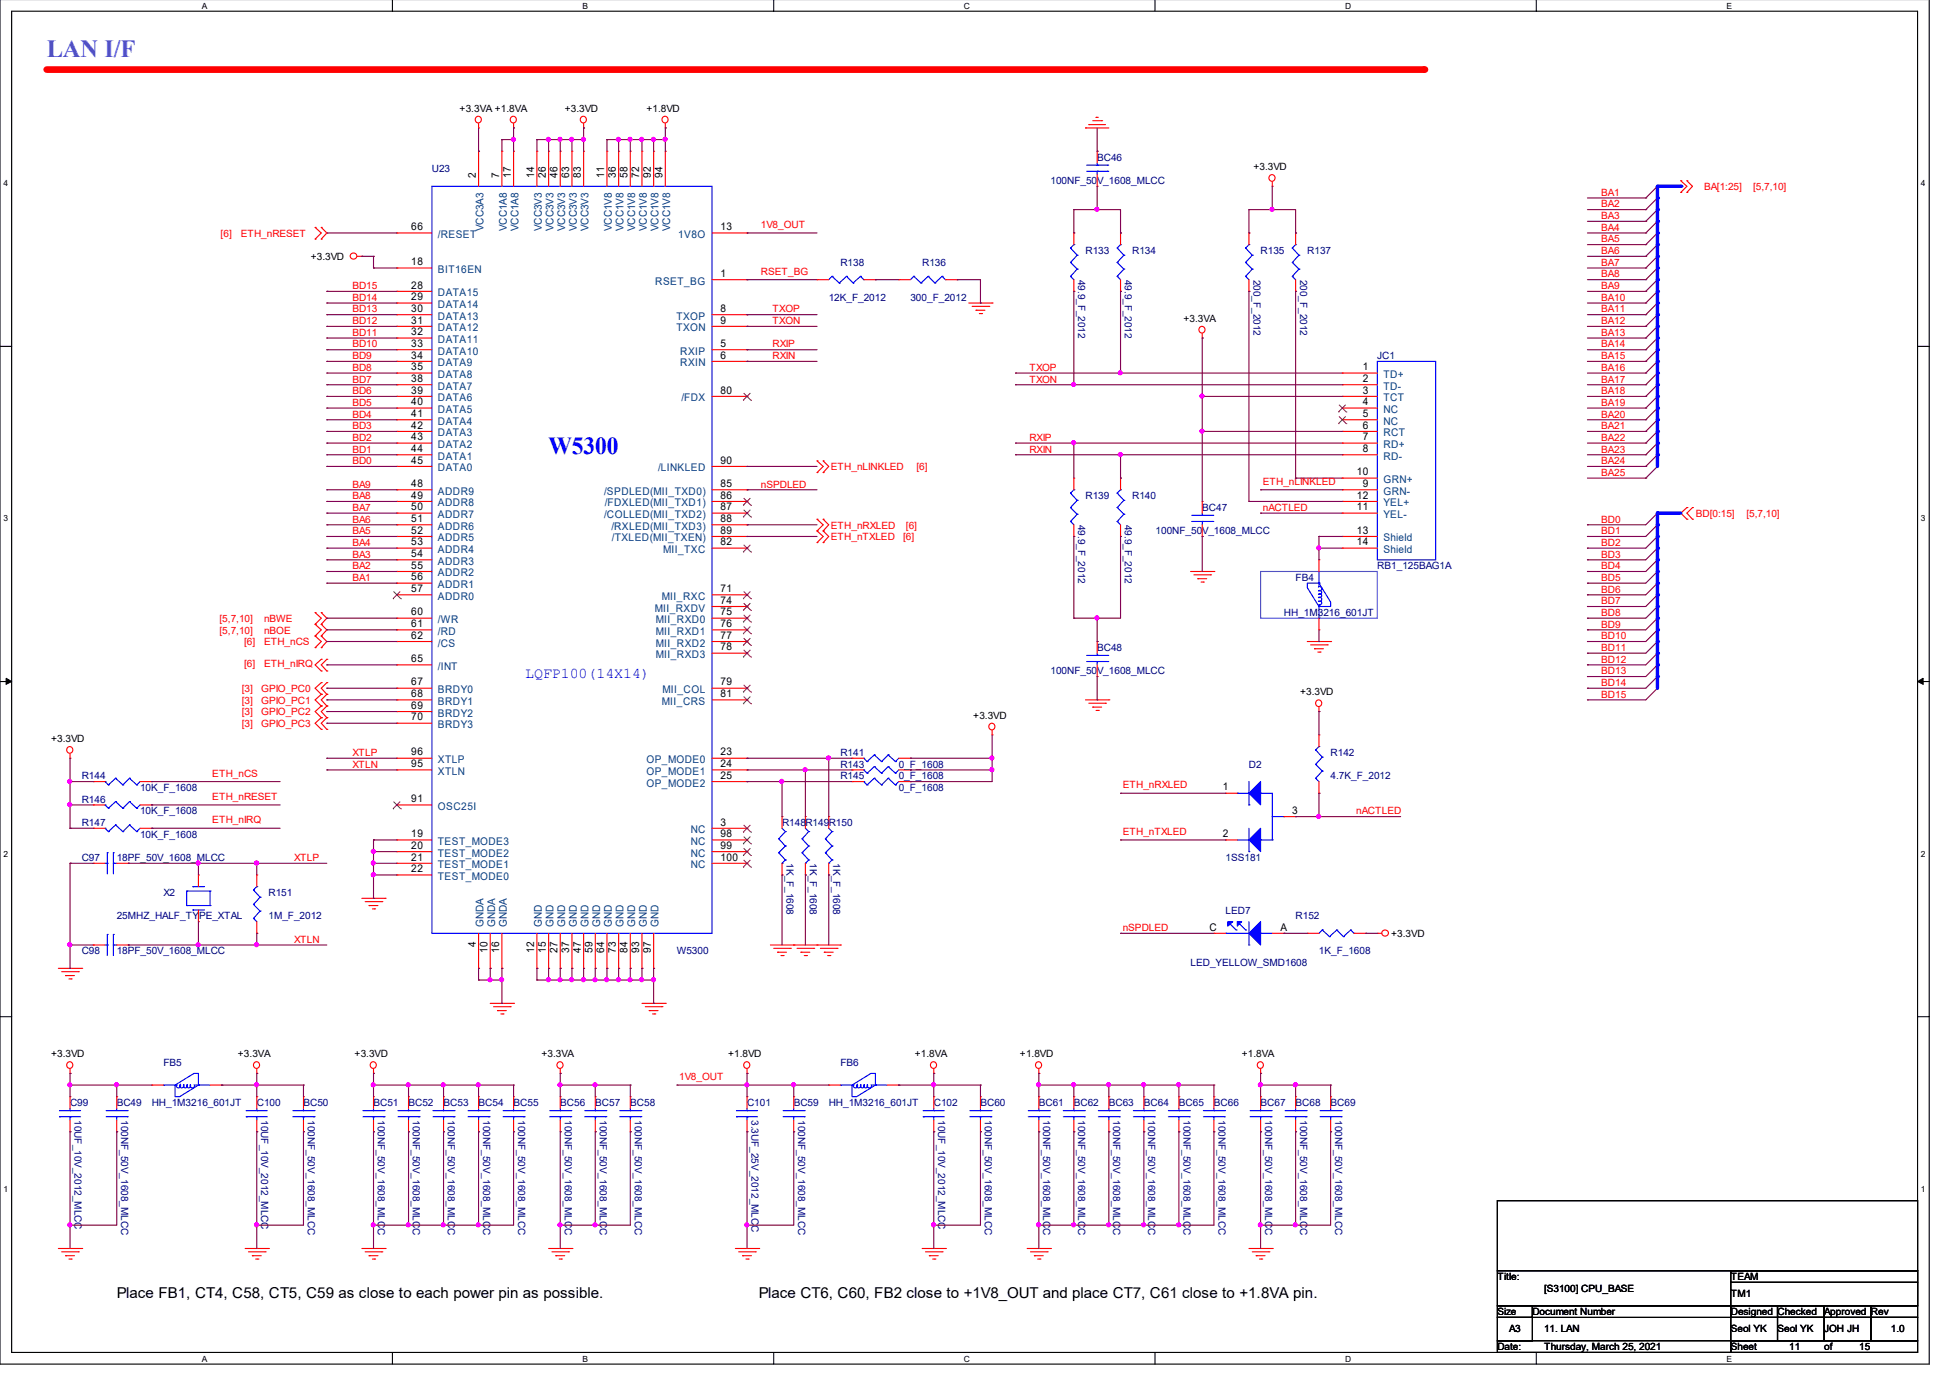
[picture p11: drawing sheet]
<svg xmlns="http://www.w3.org/2000/svg" width="297mm" height="210mm" viewBox="0 0 297 210" stroke-linecap="round" stroke-linejoin="round" font-family="sans-serif">
<defs><g id="words">
<text font-size="3.7" fill="#8000ff" x="7.1" y="8.7">LAN I/F</text>
<text font-size="3.7" fill="#00f" x="83.6" y="69.2">W5300</text>
<text font-size="2.3" fill="#00f" x="80" y="103.2">LQFP100(14X14)</text>
<g font-size="2.3">
<text x="17.8" y="197.7">Place FB1, CT4, C58, CT5, C59 as close to each power pin as possible.</text>
<text x="115.6" y="197.7">Place CT6, C60, FB2 close to +1V8_OUT and place CT7, C61 close to +1.8VA pin.</text>
</g>
<g font-size="1.6">
<text x="72.5" y="27.1" transform="rotate(-90 72.5 27.1)">2</text>
<text x="76" y="27.1" transform="rotate(-90 76 27.1)">7</text>
<text x="77.8" y="27.1" transform="rotate(-90 77.8 27.1)">17</text>
<text x="81.4" y="27.1" transform="rotate(-90 81.4 27.1)">14</text>
<text x="83.1" y="27.1" transform="rotate(-90 83.1 27.1)">26</text>
<text x="84.9" y="27.1" transform="rotate(-90 84.9 27.1)">46</text>
<text x="86.7" y="27.1" transform="rotate(-90 86.7 27.1)">63</text>
<text x="88.5" y="27.1" transform="rotate(-90 88.5 27.1)">83</text>
<text x="92" y="27.1" transform="rotate(-90 92 27.1)">11</text>
<text x="93.8" y="27.1" transform="rotate(-90 93.8 27.1)">36</text>
<text x="95.6" y="27.1" transform="rotate(-90 95.6 27.1)">58</text>
<text x="97.4" y="27.1" transform="rotate(-90 97.4 27.1)">72</text>
<text x="99.1" y="27.1" transform="rotate(-90 99.1 27.1)">92</text>
<text x="100.9" y="27.1" transform="rotate(-90 100.9 27.1)">94</text>
<text x="62.7" y="35.1">66</text>
<text x="109.7" y="35.1">13</text>
<text x="62.7" y="40.4">18</text>
<text x="62.7" y="44">28</text>
<text x="62.7" y="45.7">29</text>
<text x="62.7" y="47.5">30</text>
<text x="109.7" y="42.2">1</text>
<text x="109.7" y="47.5">8</text>
<text x="62.7" y="49.3">31</text>
<text x="62.7" y="51.1">32</text>
<text x="62.7" y="52.8">33</text>
<text x="109.7" y="52.8">5</text>
<text x="109.7" y="49.3">9</text>
<text x="62.7" y="54.6">34</text>
<text x="62.7" y="56.4">35</text>
<text x="62.7" y="58.2">38</text>
<text x="62.7" y="60">39</text>
<text x="109.7" y="54.6">6</text>
<text x="109.7" y="60">80</text>
<text x="207.6" y="56.4">1</text>
<text x="207.6" y="58.2">2</text>
<text x="207.6" y="60">3</text>
<text x="62.7" y="61.7">40</text>
<text x="62.7" y="63.5">41</text>
<text x="62.7" y="65.3">42</text>
<text x="207.6" y="61.7">4</text>
<text x="207.6" y="63.5">5</text>
<text x="207.6" y="65.3">6</text>
<text x="62.7" y="67.1">43</text>
<text x="62.7" y="68.8">44</text>
<text x="62.7" y="70.6">45</text>
<text x="109.7" y="70.6">90</text>
<text x="207.6" y="67.1">7</text>
<text x="207.6" y="68.8">8</text>
<text x="62.7" y="74.2">48</text>
<text x="62.7" y="76">49</text>
<text x="62.7" y="77.7">50</text>
<text x="109.7" y="74.2">85</text>
<text x="109.7" y="76">86</text>
<text x="109.7" y="77.7">87</text>
<text x="206.7" y="72.4">10</text>
<text x="206.7" y="76">12</text>
<text x="206.7" y="77.7">11</text>
<text x="207.6" y="74.2">9</text>
<text x="62.7" y="79.5">51</text>
<text x="62.7" y="81.3">52</text>
<text x="62.7" y="83.1">53</text>
<text x="109.7" y="83.1">82</text>
<text x="109.7" y="79.5">88</text>
<text x="109.7" y="81.3">89</text>
<text x="206.7" y="81.3">13</text>
<text x="206.7" y="83.1">14</text>
<text x="62.7" y="84.9">54</text>
<text x="62.7" y="86.6">55</text>
<text x="62.7" y="88.4">56</text>
<text x="62.7" y="90.2">57</text>
<text x="62.7" y="93.7">60</text>
<text x="62.7" y="95.5">61</text>
<text x="109.7" y="90.2">71</text>
<text x="109.7" y="92">74</text>
<text x="109.7" y="93.7">75</text>
<text x="109.7" y="95.5">76</text>
<text x="62.7" y="97.3">62</text>
<text x="62.7" y="100.9">65</text>
<text x="109.7" y="97.3">77</text>
<text x="109.7" y="99.1">78</text>
<text x="62.7" y="104.4">67</text>
<text x="62.7" y="106.2">68</text>
<text x="62.7" y="108">69</text>
<text x="109.7" y="104.4">79</text>
<text x="109.7" y="106.2">81</text>
<text x="62.7" y="109.7">70</text>
<text x="62.7" y="116.9">95</text>
<text x="62.7" y="115.1">96</text>
<text x="109.7" y="115.1">23</text>
<text x="109.7" y="116.9">24</text>
<text x="109.7" y="118.6">25</text>
<text x="62.7" y="122.2">91</text>
<text x="109.7" y="125.7">3</text>
<text x="186.3" y="120.4">1</text>
<text x="196.8" y="124">3</text>
<text x="62.7" y="127.5">19</text>
<text x="62.7" y="129.3">20</text>
<text x="62.7" y="131.1">21</text>
<text x="109.7" y="127.5">98</text>
<text x="109.7" y="129.3">99</text>
<text x="109.7" y="131.1">100</text>
<text x="186.3" y="127.5">2</text>
<text x="62.7" y="132.9">22</text>
<text x="184.2" y="141.7">C</text>
<text x="195.1" y="141.7">A</text>
<text x="72.5" y="144.3" transform="rotate(-90 72.5 144.3)">4</text>
<text x="74.3" y="145.1" transform="rotate(-90 74.3 145.1)">10</text>
<text x="76" y="145.1" transform="rotate(-90 76 145.1)">16</text>
<text x="81.4" y="145.1" transform="rotate(-90 81.4 145.1)">12</text>
<text x="83.1" y="145.1" transform="rotate(-90 83.1 145.1)">15</text>
<text x="84.9" y="145.1" transform="rotate(-90 84.9 145.1)">27</text>
<text x="86.7" y="145.1" transform="rotate(-90 86.7 145.1)">37</text>
<text x="88.5" y="145.1" transform="rotate(-90 88.5 145.1)">47</text>
<text x="90.3" y="145.1" transform="rotate(-90 90.3 145.1)">59</text>
<text x="92" y="145.1" transform="rotate(-90 92 145.1)">64</text>
<text x="93.8" y="145.1" transform="rotate(-90 93.8 145.1)">73</text>
<text x="95.6" y="145.1" transform="rotate(-90 95.6 145.1)">84</text>
<text x="97.4" y="145.1" transform="rotate(-90 97.4 145.1)">93</text>
<text x="99.1" y="145.1" transform="rotate(-90 99.1 145.1)">97</text>
</g>
<g font-size="1.6" fill="#004080">
<text x="73.7" y="35.2" transform="rotate(-90 73.7 35.2)">VCC3A3</text>
<text x="77.2" y="35.2" transform="rotate(-90 77.2 35.2)">VCC1A8</text>
<text x="79" y="35.2" transform="rotate(-90 79 35.2)">VCC1A8</text>
<text x="82.5" y="35.2" transform="rotate(-90 82.5 35.2)">VCC3V3</text>
<text x="84.3" y="35.2" transform="rotate(-90 84.3 35.2)">VCC3V3</text>
<text x="86.1" y="35.2" transform="rotate(-90 86.1 35.2)">VCC3V3</text>
<text x="87.9" y="35.2" transform="rotate(-90 87.9 35.2)">VCC3V3</text>
<text x="89.7" y="35.2" transform="rotate(-90 89.7 35.2)">VCC3V3</text>
<text x="93.2" y="35.2" transform="rotate(-90 93.2 35.2)">VCC1V8</text>
<text x="95" y="35.2" transform="rotate(-90 95 35.2)">VCC1V8</text>
<text x="96.8" y="35.2" transform="rotate(-90 96.8 35.2)">VCC1V8</text>
<text x="98.6" y="35.2" transform="rotate(-90 98.6 35.2)">VCC1V8</text>
<text x="100.3" y="35.2" transform="rotate(-90 100.3 35.2)">VCC1V8</text>
<text x="102.1" y="35.2" transform="rotate(-90 102.1 35.2)">VCC1V8</text>
<text x="66.7" y="41.6">BIT16EN</text>
<text x="66.7" y="36.3">/RESET</text>
<text x="103.3" y="36.3">1V8O</text>
<text x="66.7" y="45.1">DATA15</text>
<text x="66.7" y="46.9">DATA14</text>
<text x="99.8" y="43.4">RSET_BG</text>
<text x="66.7" y="48.7">DATA13</text>
<text x="66.7" y="50.5">DATA12</text>
<text x="66.7" y="52.3">DATA11</text>
<text x="103" y="48.7">TXOP</text>
<text x="103" y="50.5">TXON</text>
<text x="66.7" y="54">DATA10</text>
<text x="66.7" y="55.8">DATA9</text>
<text x="66.7" y="57.6">DATA8</text>
<text x="66.7" y="59.4">DATA7</text>
<text x="103.6" y="54">RXIP</text>
<text x="103.6" y="55.8">RXIN</text>
<text x="210.7" y="57.6">TD+</text>
<text x="210.7" y="59.4">TD-</text>
<text x="66.7" y="61.1">DATA6</text>
<text x="66.7" y="62.9">DATA5</text>
<text x="66.7" y="64.7">DATA4</text>
<text x="103.8" y="61.1">/FDX</text>
<text x="210.7" y="61.1">TCT</text>
<text x="210.7" y="62.9">NC</text>
<text x="210.7" y="64.7">NC</text>
<text x="66.7" y="66.5">DATA3</text>
<text x="66.7" y="68.3">DATA2</text>
<text x="66.7" y="70">DATA1</text>
<text x="66.7" y="71.8">DATA0</text>
<text x="100.2" y="71.8">/LINKLED</text>
<text x="210.7" y="66.5">RCT</text>
<text x="210.7" y="68.3">RD+</text>
<text x="210.7" y="70">RD-</text>
<text x="66.7" y="75.4">ADDR9</text>
<text x="66.7" y="77.1">ADDR8</text>
<text x="92" y="75.4">/SPDLED(MII_TXD0)</text>
<text x="92.1" y="77.1">/FDXLED(MII_TXD1)</text>
<text x="210.7" y="73.6">GRN+</text>
<text x="210.7" y="75.4">GRN-</text>
<text x="210.7" y="77.1">YEL+</text>
<text x="66.7" y="78.9">ADDR7</text>
<text x="66.7" y="80.7">ADDR6</text>
<text x="66.7" y="82.5">ADDR5</text>
<text x="92" y="78.9">/COLLED(MII_TXD2)</text>
<text x="93.1" y="80.7">/RXLED(MII_TXD3)</text>
<text x="93.2" y="82.5">/TXLED(MII_TXEN)</text>
<text x="210.7" y="78.9">YEL-</text>
<text x="210.7" y="82.5">Shield</text>
<text x="66.7" y="84.3">ADDR4</text>
<text x="66.7" y="86">ADDR3</text>
<text x="66.7" y="87.8">ADDR2</text>
<text x="66.7" y="89.6">ADDR1</text>
<text x="101" y="84.3">MII_TXC</text>
<text x="210.7" y="84.3">Shield</text>
<text x="66.7" y="91.4">ADDR0</text>
<text x="66.7" y="94.9">/WR</text>
<text x="99.7" y="93.1">MII_RXDV</text>
<text x="99.9" y="94.9">MII_RXD0</text>
<text x="100.8" y="91.4">MII_RXC</text>
<text x="66.7" y="96.7">/RD</text>
<text x="66.7" y="98.5">/CS</text>
<text x="99.9" y="96.7">MII_RXD1</text>
<text x="99.9" y="98.5">MII_RXD2</text>
<text x="99.9" y="100.3">MII_RXD3</text>
<text x="66.7" y="102">/INT</text>
<text x="66.7" y="105.6">BRDY0</text>
<text x="66.7" y="107.4">BRDY1</text>
<text x="100.8" y="107.4">MII_CRS</text>
<text x="100.9" y="105.6">MII_COL</text>
<text x="66.7" y="109.1">BRDY2</text>
<text x="66.7" y="110.9">BRDY3</text>
<text x="66.7" y="118">XTLN</text>
<text x="66.7" y="116.3">XTLP</text>
<text x="98.5" y="116.3">OP_MODE0</text>
<text x="98.5" y="118">OP_MODE1</text>
<text x="98.5" y="119.8">OP_MODE2</text>
<text x="66.7" y="123.4">OSC25I</text>
<text x="66.7" y="128.7">TEST_MODE3</text>
<text x="66.7" y="130.5">TEST_MODE2</text>
<text x="105.2" y="126.9">NC</text>
<text x="105.2" y="128.7">NC</text>
<text x="105.2" y="130.5">NC</text>
<text x="66.7" y="132.3">TEST_MODE1</text>
<text x="66.7" y="134">TEST_MODE0</text>
<text x="105.2" y="132.3">NC</text>
<text x="73.7" y="141.2" transform="rotate(-90 73.7 141.2)">GNDA</text>
<text x="75.4" y="141.2" transform="rotate(-90 75.4 141.2)">GNDA</text>
<text x="77.2" y="141.2" transform="rotate(-90 77.2 141.2)">GNDA</text>
<text x="82.5" y="141.2" transform="rotate(-90 82.5 141.2)">GND</text>
<text x="84.3" y="141.2" transform="rotate(-90 84.3 141.2)">GND</text>
<text x="86.1" y="141.2" transform="rotate(-90 86.1 141.2)">GND</text>
<text x="87.9" y="141.2" transform="rotate(-90 87.9 141.2)">GND</text>
<text x="89.7" y="141.2" transform="rotate(-90 89.7 141.2)">GND</text>
<text x="91.4" y="141.2" transform="rotate(-90 91.4 141.2)">GND</text>
<text x="93.2" y="141.2" transform="rotate(-90 93.2 141.2)">GND</text>
<text x="95" y="141.2" transform="rotate(-90 95 141.2)">GND</text>
<text x="96.8" y="141.2" transform="rotate(-90 96.8 141.2)">GND</text>
<text x="98.6" y="141.2" transform="rotate(-90 98.6 141.2)">GND</text>
<text x="100.3" y="141.2" transform="rotate(-90 100.3 141.2)">GND</text>
</g>
<g font-size="1.5">
<text x="70" y="17">+3.3VA +1.8VA</text>
<text x="86" y="17">+3.3VD</text>
<text x="98.5" y="17">+1.8VD</text>
<text x="190.9" y="25.9">+3.3VD</text>
<text x="47.3" y="39.6">+3.3VD</text>
<text x="180.3" y="49">+3.3VA</text>
<text x="198" y="105.9">+3.3VD</text>
<text x="7.8" y="113">+3.3VD</text>
<text x="148.3" y="109.5">+3.3VD</text>
<text x="211.9" y="142.8">+3.3VD</text>
<text x="7.8" y="161.1">+3.3VD</text>
<text x="36.2" y="161.1">+3.3VA</text>
<text x="54" y="161.1">+3.3VD</text>
<text x="82.5" y="161.1">+3.3VA</text>
<text x="110.9" y="161.1">+1.8VD</text>
<text x="139.4" y="161.1">+1.8VA</text>
<text x="155.4" y="161.1">+1.8VD</text>
<text x="189.1" y="161.1">+1.8VA</text>
<text x="228.1" y="195">Title:</text>
<text x="235.2" y="196.8">[S3100] CPU_BASE</text>
<text x="263.7" y="195">TEAM</text>
<text x="263.7" y="197.6">TM1</text>
<text x="228.1" y="200.3">Size</text>
<text x="229.9" y="203">A3</text>
<text x="233.4" y="200.3">Document Number</text>
<text x="235.2" y="203">11. LAN</text>
<text x="263.7" y="200.3">Designed Checked</text>
<text x="263.7" y="203">Seol YK</text>
<text x="270.8" y="203">Seol YK</text>
<text x="277.9" y="200.3">Approved Rev</text>
<text x="277.9" y="203">JOH JH</text>
<text x="288" y="203">1.0</text>
<text x="228.1" y="205.7">Date:</text>
<text x="235.2" y="205.7">Thursday, March 25, 2021</text>
<text x="263.7" y="205.7">Sheet</text>
<text x="272.5" y="205.7">11</text>
<text x="277.9" y="205.7">of</text>
<text x="283.2" y="205.7">15</text>
</g>
<g font-size="1.5" fill="#000080">
<text x="65.8" y="26.3">U23</text>
<text x="160" y="28">100NF_50V_1608_MLCC</text>
<text x="167.1" y="24.5">BC46</text>
<text x="128" y="40.5">R138</text>
<text x="140.5" y="40.5">R136</text>
<text x="165.4" y="38.7">R133</text>
<text x="172.5" y="38.7">R134</text>
<text x="192" y="38.7">R135</text>
<text x="199.1" y="38.7">R137</text>
<text x="126.2" y="45.8">12K_F_2012</text>
<text x="138.7" y="45.8">300_F_2012</text>
<text x="164.3" y="42.6" transform="rotate(90 164.3 42.6)">49.9_F_2012</text>
<text x="171.4" y="42.6" transform="rotate(90 171.4 42.6)">49.9_F_2012</text>
<text x="190.9" y="42.6" transform="rotate(90 190.9 42.6)">200_F_2012</text>
<text x="198" y="42.6" transform="rotate(90 198 42.6)">200_F_2012</text>
<text x="209.8" y="54.7">JC1</text>
<text x="165.4" y="76">R139</text>
<text x="172.5" y="76">R140</text>
<text x="183.1" y="77.8">BC47</text>
<text x="164.3" y="79.9" transform="rotate(90 164.3 79.9)">49.9_F_2012</text>
<text x="171.4" y="79.9" transform="rotate(90 171.4 79.9)">49.9_F_2012</text>
<text x="176" y="81.4">100NF_50V_1608_MLCC</text>
<text x="197.4" y="88.5">FB4</text>
<text x="209.8" y="86.7">RB1_125BAG1A</text>
<text x="195.6" y="93.8">HH_1M3216_601JT</text>
<text x="167.1" y="99.2">BC48</text>
<text x="160" y="102.7">100NF_50V_1608_MLCC</text>
<text x="12.4" y="118.7">R144</text>
<text x="128" y="118.7">R145</text>
<text x="128" y="116.9">R143</text>
<text x="128" y="115.2">R141</text>
<text x="136.9" y="118.7">0_F_1608</text>
<text x="136.9" y="116.9">0_F_1608</text>
<text x="190.2" y="116.9">D2</text>
<text x="202.7" y="115.2">R142</text>
<text x="202.7" y="118.7">4.7K_F_2012</text>
<text x="12.4" y="125.8">R147</text>
<text x="12.4" y="122.3">R146</text>
<text x="21.3" y="120.5">10K_F_1608</text>
<text x="21.3" y="124.1">10K_F_1608</text>
<text x="119.1" y="125.8">R148R149R150</text>
<text x="136.9" y="120.5">0_F_1608</text>
<text x="12.4" y="131.2">C97</text>
<text x="17.8" y="131.2">18PF_50V_1608_MLCC</text>
<text x="21.3" y="127.6">10K_F_1608</text>
<text x="119.8" y="131.5" transform="rotate(90 119.8 131.5)">1K_F_1608</text>
<text x="123.4" y="131.5" transform="rotate(90 123.4 131.5)">1K_F_1608</text>
<text x="126.9" y="131.5" transform="rotate(90 126.9 131.5)">1K_F_1608</text>
<text x="186.7" y="131.2">1SS181</text>
<text x="24.9" y="136.5">X2</text>
<text x="40.9" y="136.5">R151</text>
<text x="17.8" y="140.1">25MHZ_HALF_TYPE_XTAL</text>
<text x="40.9" y="140.1">1M_F_2012</text>
<text x="186.7" y="139.2">LED7</text>
<text x="197.4" y="140.1">R152</text>
<text x="12.4" y="145.4">C98</text>
<text x="17.8" y="145.4">18PF_50V_1608_MLCC</text>
<text x="103.1" y="145.4">W5300</text>
<text x="181.4" y="147.2">LED_YELLOW_SMD1608</text>
<text x="200.9" y="145.4">1K_F_1608</text>
<text x="24.9" y="162.3">FB5</text>
<text x="128" y="162.3">FB6</text>
<text x="10.7" y="168.5">C99</text>
<text x="11.3" y="170.6" transform="rotate(90 11.3 170.6)">10UF_10V_2012_MLCC</text>
<text x="17.8" y="168.5">BC49</text>
<text x="18.5" y="170.6" transform="rotate(90 18.5 170.6)">100NF_50V_1608_MLCC</text>
<text x="23.1" y="168.5">HH_1M3216_601JT</text>
<text x="39.1" y="168.5">C100</text>
<text x="39.8" y="170.6" transform="rotate(90 39.8 170.6)">10UF_10V_2012_MLCC</text>
<text x="46.2" y="168.5">BC50</text>
<text x="46.9" y="170.6" transform="rotate(90 46.9 170.6)">100NF_50V_1608_MLCC</text>
<text x="56.9" y="168.5">BC51</text>
<text x="57.6" y="170.6" transform="rotate(90 57.6 170.6)">100NF_50V_1608_MLCC</text>
<text x="62.2" y="168.5">BC52</text>
<text x="62.9" y="170.6" transform="rotate(90 62.9 170.6)">100NF_50V_1608_MLCC</text>
<text x="67.6" y="168.5">BC53</text>
<text x="68.2" y="170.6" transform="rotate(90 68.2 170.6)">100NF_50V_1608_MLCC</text>
<text x="72.9" y="168.5">BC54</text>
<text x="73.6" y="170.6" transform="rotate(90 73.6 170.6)">100NF_50V_1608_MLCC</text>
<text x="78.2" y="168.5">BC55</text>
<text x="78.9" y="170.6" transform="rotate(90 78.9 170.6)">100NF_50V_1608_MLCC</text>
<text x="85.3" y="168.5">BC56</text>
<text x="86" y="170.6" transform="rotate(90 86 170.6)">100NF_50V_1608_MLCC</text>
<text x="90.7" y="168.5">BC57</text>
<text x="91.4" y="170.6" transform="rotate(90 91.4 170.6)">100NF_50V_1608_MLCC</text>
<text x="96" y="168.5">BC58</text>
<text x="96.7" y="170.6" transform="rotate(90 96.7 170.6)">100NF_50V_1608_MLCC</text>
<text x="113.8" y="168.5">C101</text>
<text x="114.5" y="170.6" transform="rotate(90 114.5 170.6)">3.3UF_25V_2012_MLCC</text>
<text x="120.9" y="168.5">BC59</text>
<text x="121.6" y="170.6" transform="rotate(90 121.6 170.6)">100NF_50V_1608_MLCC</text>
<text x="126.2" y="168.5">HH_1M3216_601JT</text>
<text x="142.2" y="168.5">C102</text>
<text x="142.9" y="170.6" transform="rotate(90 142.9 170.6)">10UF_10V_2012_MLCC</text>
<text x="149.4" y="168.5">BC60</text>
<text x="150" y="170.6" transform="rotate(90 150 170.6)">100NF_50V_1608_MLCC</text>
<text x="158.2" y="168.5">BC61</text>
<text x="158.9" y="170.6" transform="rotate(90 158.9 170.6)">100NF_50V_1608_MLCC</text>
<text x="163.6" y="168.5">BC62</text>
<text x="164.3" y="170.6" transform="rotate(90 164.3 170.6)">100NF_50V_1608_MLCC</text>
<text x="168.9" y="168.5">BC63</text>
<text x="169.6" y="170.6" transform="rotate(90 169.6 170.6)">100NF_50V_1608_MLCC</text>
<text x="174.2" y="168.5">BC64</text>
<text x="174.9" y="170.6" transform="rotate(90 174.9 170.6)">100NF_50V_1608_MLCC</text>
<text x="179.6" y="168.5">BC65</text>
<text x="180.3" y="170.6" transform="rotate(90 180.3 170.6)">100NF_50V_1608_MLCC</text>
<text x="184.9" y="168.5">BC66</text>
<text x="185.6" y="170.6" transform="rotate(90 185.6 170.6)">100NF_50V_1608_MLCC</text>
<text x="192" y="168.5">BC67</text>
<text x="192.7" y="170.6" transform="rotate(90 192.7 170.6)">100NF_50V_1608_MLCC</text>
<text x="197.4" y="168.5">BC68</text>
<text x="198" y="170.6" transform="rotate(90 198 170.6)">100NF_50V_1608_MLCC</text>
<text x="202.7" y="168.5">BC69</text>
<text x="203.4" y="170.6" transform="rotate(90 203.4 170.6)">100NF_50V_1608_MLCC</text>
</g>
<g font-size="1.5" fill="#f00">
<text x="243.9" y="29.8">BA1</text>
<text x="259.6" y="29">BA[1:25]</text>
<text x="267" y="29">[5,7,10]</text>
<text x="115.9" y="34.7">1V8_OUT</text>
<text x="243.9" y="31.6">BA2</text>
<text x="243.9" y="35.2">BA4</text>
<text x="243.9" y="33.4">BA3</text>
<text x="33.6" y="36.1">[6]</text>
<text x="36.7" y="36.1">ETH_nRESET</text>
<text x="115.9" y="41.8">RSET_BG</text>
<text x="243.9" y="40.5">BA7</text>
<text x="243.9" y="38.7">BA6</text>
<text x="243.9" y="36.9">BA5</text>
<text x="53.7" y="45.8">BD14</text>
<text x="53.7" y="44">BD15</text>
<text x="53.7" y="47.6">BD13</text>
<text x="117.7" y="47.6">TXOP</text>
<text x="243.9" y="44">BA9</text>
<text x="243.9" y="42.3">BA8</text>
<text x="243.9" y="45.8">BA10</text>
<text x="243.9" y="47.6">BA11</text>
<text x="53.7" y="52.9">BD10</text>
<text x="53.7" y="49.4">BD12</text>
<text x="53.7" y="51.2">BD11</text>
<text x="117.7" y="52.9">RXIP</text>
<text x="117.7" y="49.4">TXON</text>
<text x="243.9" y="49.4">BA12</text>
<text x="243.9" y="51.2">BA13</text>
<text x="243.9" y="52.9">BA14</text>
<text x="53.7" y="56.5">BD8</text>
<text x="53.7" y="58.3">BD7</text>
<text x="53.7" y="54.7">BD9</text>
<text x="117.7" y="54.7">RXIN</text>
<text x="156.8" y="58.3">TXON</text>
<text x="156.8" y="56.5">TXOP</text>
<text x="243.9" y="58.3">BA17</text>
<text x="243.9" y="54.7">BA15</text>
<text x="243.9" y="56.5">BA16</text>
<text x="53.7" y="65.4">BD3</text>
<text x="53.7" y="61.8">BD5</text>
<text x="53.7" y="60">BD6</text>
<text x="53.7" y="63.6">BD4</text>
<text x="243.9" y="60">BA18</text>
<text x="243.9" y="63.6">BA20</text>
<text x="243.9" y="65.4">BA21</text>
<text x="243.9" y="61.8">BA19</text>
<text x="53.7" y="67.2">BD2</text>
<text x="53.7" y="70.7">BD0</text>
<text x="53.7" y="68.9">BD1</text>
<text x="126.6" y="71.6">ETH_nLINKLED</text>
<text x="139.6" y="71.6">[6]</text>
<text x="156.8" y="67.2">RXIP</text>
<text x="156.8" y="68.9">RXIN</text>
<text x="243.9" y="68.9">BA23</text>
<text x="243.9" y="67.2">BA22</text>
<text x="243.9" y="70.7">BA24</text>
<text x="53.7" y="76">BA8</text>
<text x="53.7" y="74.3">BA9</text>
<text x="53.7" y="77.8">BA7</text>
<text x="115.9" y="74.3">nSPDLED</text>
<text x="192.4" y="77.8">nACTLED</text>
<text x="192.4" y="73.8">ETH_nLINKLED</text>
<text x="243.9" y="72.5">BA25</text>
<text x="53.7" y="81.4">BA5</text>
<text x="53.7" y="83.2">BA4</text>
<text x="53.7" y="79.6">BA6</text>
<text x="126.6" y="80.5">ETH_nRXLED</text>
<text x="126.6" y="82.3">ETH_nTXLED</text>
<text x="137.6" y="82.3">[6]</text>
<text x="138" y="80.5">[6]</text>
<text x="243.9" y="81.4">BD1</text>
<text x="243.9" y="83.2">BD2</text>
<text x="243.9" y="79.6">BD0</text>
<text x="258.3" y="78.8">BD[0:15]</text>
<text x="266" y="78.8">[5,7,10]</text>
<text x="53.7" y="86.7">BA2</text>
<text x="53.7" y="84.9">BA3</text>
<text x="53.7" y="88.5">BA1</text>
<text x="243.9" y="84.9">BD3</text>
<text x="243.9" y="88.5">BD5</text>
<text x="243.9" y="86.7">BD4</text>
<text x="33.4" y="94.8">[5,7,10]</text>
<text x="40.2" y="94.8">nBWE</text>
<text x="243.9" y="93.8">BD8</text>
<text x="243.9" y="90.3">BD6</text>
<text x="243.9" y="95.6">BD9</text>
<text x="243.9" y="92">BD7</text>
<text x="33.4" y="96.5">[5,7,10]</text>
<text x="37.2" y="98.3">[6]</text>
<text x="37.2" y="101.6">[6]</text>
<text x="40.2" y="98.3">ETH_nCS</text>
<text x="40.2" y="101.6">ETH_nIRQ</text>
<text x="40.2" y="96.5">nBOE</text>
<text x="243.9" y="100.9">BD12</text>
<text x="243.9" y="99.2">BD11</text>
<text x="243.9" y="97.4">BD10</text>
<text x="36.8" y="105.4">[3]</text>
<text x="36.8" y="107.2">[3]</text>
<text x="39.8" y="105.4">GPIO_PC0</text>
<text x="39.8" y="107.2">GPIO_PC1</text>
<text x="243.9" y="102.7">BD13</text>
<text x="243.9" y="104.5">BD14</text>
<text x="243.9" y="106.3">BD15</text>
<text x="36.8" y="109">[3]</text>
<text x="36.8" y="110.8">[3]</text>
<text x="39.8" y="109">GPIO_PC2</text>
<text x="39.8" y="110.8">GPIO_PC3</text>
<text x="32.3" y="118.3">ETH_nCS</text>
<text x="53.7" y="116.9">XTLN</text>
<text x="53.7" y="115.2">XTLP</text>
<text x="32.3" y="121.8">ETH_nRESET</text>
<text x="32.3" y="125.4">ETH_nIRQ</text>
<text x="171" y="120.1">ETH_nRXLED</text>
<text x="206.6" y="124.1">nACTLED</text>
<text x="44.8" y="131.2">XTLP</text>
<text x="171" y="127.2">ETH_nTXLED</text>
<text x="44.8" y="143.6">XTLN</text>
<text x="171" y="141.8">nSPDLED</text>
<text x="103.5" y="164.5">1V8_OUT</text>
</g>
<g font-size="1.3">
<text x="30.7" y="1.4">A</text>
<text x="88.7" y="1.4">B</text>
<text x="146.8" y="1.4">C</text>
<text x="204.9" y="1.4">D</text>
<text x="263" y="1.4">E</text>
<text x=".5" y="28.4">4</text>
<text x="292.6" y="28.4">4</text>
<text x=".5" y="79.4">3</text>
<text x="292.6" y="79.4">3</text>
<text x=".5" y="130.5">2</text>
<text x="292.6" y="130.5">2</text>
<text x=".5" y="181.5">1</text>
<text x="292.6" y="181.5">1</text>
<text x="30.7" y="207.4">A</text>
<text x="88.7" y="207.4">B</text>
<text x="146.8" y="207.4">C</text>
<text x="204.9" y="207.4">D</text>
<text x="263" y="207.4">E</text>
</g>
</g></defs>
<path d="M0 -.1v207.9h293.9v-207.9M1.8 1.7h290.3v204.3h-290.3z" fill="none" stroke="#000" stroke-width=".17"/>
<g fill="#fff">
<path d="M30.7 .2h.7v1.3h-.7z"/>
<path d="M30.7 206.3h.7v1.3h-.7z"/>
</g>
<path d="M59.8 -.1v1.8M59.8 206v1.8" fill="none" stroke="#000" stroke-width=".17"/>
<g fill="#fff">
<path d="M88.7 .2h.8v1.3h-.8z"/>
<path d="M88.7 206.3h.8v1.3h-.8z"/>
</g>
<path d="M117.9 -.1v1.8M117.9 206v1.8" fill="none" stroke="#000" stroke-width=".17"/>
<g fill="#fff">
<path d="M146.8 .2h.9v1.3h-.9z"/>
<path d="M146.8 206.3h.9v1.3h-.9z"/>
</g>
<path d="M175.9 -.1v1.8M175.9 206v1.8" fill="none" stroke="#000" stroke-width=".17"/>
<g fill="#fff">
<path d="M204.9 .2h.8v1.3h-.8z"/>
<path d="M204.9 206.3h.8v1.3h-.8z"/>
</g>
<path d="M234 -.1v1.8M234 206v1.8" fill="none" stroke="#000" stroke-width=".17"/>
<g fill="#fff">
<path d="M263 .2h.7v1.3h-.7z"/>
<path d="M263 206.3h.7v1.3h-.7z"/>
<path d="M.5 27.2h.6v1.3h-.6z"/>
<path d="M292.6 27.2h.6v1.3h-.6z"/>
<path d="M.5 78.2h.6v1.4h-.6z"/>
<path d="M292.6 78.2h.6v1.4h-.6z"/>
</g>
<path d="M0 52.8h1.8M292.1 52.8h1.8" fill="none" stroke="#000" stroke-width=".17"/>
<g fill="#fff">
<path d="M.5 129.3h.6v1.4h-.6z"/>
<path d="M292.6 129.3h.6v1.4h-.6z"/>
</g>
<path d="M0 103.8h1.8M292.1 103.8h1.8" fill="none" stroke="#000" stroke-width=".17"/>
<path d="M.9 103.3l.9 .5-.9 .4zM292.1 103.8l.8-.5v.9z" fill="#000" stroke="#000" stroke-width=".15"/>
<g fill="#fff">
<path d="M.5 180.4h.6v1.3h-.6z"/>
<path d="M292.6 180.4h.6v1.3h-.6z"/>
</g>
<path d="M0 154.9h1.8M292.1 154.9h1.8" fill="none" stroke="#000" stroke-width=".17"/>
<path d="M7.1 10.6h209.8" fill="none" stroke="#f00" stroke-width="1"/>
<circle cx="216.9" cy="10.6" r=".51" fill="#f00"/>
<path d="M192 87.1h17.8v7.1h-17.8z" fill="none" stroke="#8000ff" stroke-width=".17"/>
<g fill="none" stroke="#f00" stroke-width=".17">
<path d="M72.9 19.5h.1M72.9 18.8v.7M78.2 19.5h.1M78.2 18.8v.7M88.9 19.5h.1M88.9 18.8v.7M101.3 19.5h.1M101.3 18.8v.7M165.4 19.5h.1M165.4 19.5h3.5M165.9 19h.1M165.9 19h2.5"/>
<path d="M166.5 18.4h1.3M167 17.9h.1M167 17.9h.3M167.8 18.4h.1M48 34.6h.1M48 36.4h.1M48 34.6l.9 .9-.9 .9M48.9 36.4h.1M48.9 34.6h.1M48.9 34.6l.9 .9-.9 .9M54.4 39h.7M55.1 39h.1"/>
<path d="M60.5 35.5h.1M60.5 35.5h5.3M72.9 23h.1M72.9 23v5.4M76.5 23h.1M76.5 23v5.4M78.2 23h.1M78.2 23v5.4M81.8 23h.1M81.8 23v5.4M83.6 23h.1M83.6 23v5.4"/>
<path d="M85.3 23h.1M85.3 23v5.4M87.1 23h.1M87.1 23v5.4M88.9 23h.1M88.9 23v5.4M92.5 23h.1M92.5 23v5.4M94.2 23h.1M94.2 23v5.4M96 23h.1M96 23v5.4"/>
<path d="M97.8 23h.1M97.8 23v5.4M99.6 23h.1M99.6 23v5.4M101.3 23h.1M101.3 23v5.4M108.5 35.5h5.3M113.8 35.5h.1M163.6 35.5h.1M163.6 35.5v1.8M167.1 23h.1M167.1 28.4h.1"/>
<path d="M167.1 23v1.8M167.1 26.6v1.8M170.7 35.5h.1M170.7 35.5v1.8M190.2 35.5h.1M190.2 35.5v1.8M193.8 28.4h.1M193.8 27.7v.7M197.4 35.5h.1M197.4 35.5v1.8M256 27.5h.1M256 29.3h.1"/>
<path d="M256 27.5l1 .9-1 .9M257 27.5h.1M257 29.3h.1M257 27.5l.8 .9-.8 .9M60.5 40.8h.1M60.5 44.4h.1M60.5 46.2h.1M60.5 47.9h.1M60.5 49.7h.1M60.5 51.5h.1M60.5 53.3h.1M60.5 55h.1"/>
<path d="M60.5 56.8h.1M60.5 58.6h.1M60.5 46.2h5.3M60.5 56.8h5.3M60.5 58.6h5.3M60.5 53.3h5.3M60.5 55h5.3M60.5 47.9h5.3M60.5 49.7h5.3M60.5 40.8h5.3M60.5 44.4h5.3M60.5 51.5h5.3"/>
<path d="M108.5 42.6h5.3M108.5 53.3h5.3M108.5 55h5.3M108.5 47.9h5.3M108.5 49.7h5.3M113.8 42.6h.1M113.8 53.3h.1M113.8 55h.1M113.8 47.9h.1M113.8 49.7h.1M124.5 42.6h.1M124.5 42.6h1.7"/>
<path d="M131.6 42.6h1.7M133.3 42.6h.1M136.9 42.6h.1M136.9 42.6h1.8M144 42.6h1.8M145.8 42.6h.1M147.6 46.2h3.5M148.1 46.7h2.5M148.7 47.3h.1M148.7 47.3h1.3M149.2 47.8h.3M149.5 47.8h.1"/>
<path d="M150.6 46.7h.1M151.1 46.2h.1M163.6 44.4h.1M163.6 42.6v1.8M170.7 44.4h.1M170.7 42.6v1.8M183.1 51.5h.1M183.1 50.8v.7M190.2 44.4h.1M190.2 42.6v1.8M197.4 44.4h.1M197.4 42.6v1.8"/>
<path d="M204.5 56.8h.1M204.5 58.6h.1M204.5 56.8h5.3M204.5 58.6h5.3M60.5 60.4h.1M60.5 62.2h.1M60.5 63.9h.1M60.5 65.7h.1M60.5 67.5h.1M60.5 69.3h.1M60.5 71h.1M60.5 74.6h.1"/>
<path d="M60.5 76.4h.1M60.5 78.2h.1M60.5 79.9h.1M60.5 60.4h5.3M60.5 62.2h5.3M60.5 63.9h5.3M60.5 65.7h5.3M60.5 67.5h5.3M60.5 69.3h5.3M60.5 74.6h5.3M60.5 76.4h5.3M60.5 78.2h5.3"/>
<path d="M60.5 71h5.3M60.5 79.9h5.3M108.5 60.4h5.3M108.5 74.6h5.3M108.5 76.4h5.3M108.5 78.2h5.3M108.5 71h5.3M108.5 79.9h5.3M113.8 60.4h.1M113.8 74.6h.1M113.8 76.4h.1M113.8 78.2h.1"/>
<path d="M113.8 79.9h.1M113.8 71h.1M124.5 79.1h.1M124.5 72h.1M124.5 70.2h.1M124.5 79.1l.9 .8-.9 1M124.5 70.2l.9 .8-.9 1M125.4 79.1h.1M125.4 72h.1M125.4 70.2h.1M125.4 79.1l.8 .8-.8 1M125.4 70.2l.8 .8-.8 1"/>
<path d="M163.6 72.8h.1M163.6 72.8v1.8M163.6 79.9v1.8M170.7 72.8h.1M170.7 72.8v1.8M170.7 79.9v1.8M183.1 76.4h.1M183.1 76.4v1.8M183.1 79.9v1.8M204.5 60.4h.1M204.5 62.2h.1M204.5 63.9h.1"/>
<path d="M204.5 65.7h.1M204.5 67.5h.1M204.5 69.3h.1M204.5 72.8h.1M204.5 74.6h.1M204.5 76.4h.1M204.5 78.2h.1M204.5 60.4h5.3M204.5 62.2h5.3M204.5 63.9h5.3M204.5 65.7h5.3M204.5 67.5h5.3"/>
<path d="M204.5 69.3h5.3M204.5 72.8h5.3M204.5 74.6h5.3M204.5 76.4h5.3M204.5 78.2h5.3M257 79.1h.1M257 77.3h.1M257 77.3l-1 .9 1 .9M257.8 77.3h.1M257.8 79.1h.1M257.8 77.3l-.8 .9 .8 .9M48 96.9h.1"/>
<path d="M48 98.7h.1M48 93.3h.1M48 95.1h.1M48 96.9l.9 .8-.9 1M48 93.3l.9 .9-.9 .9M48 95.1l.9 .8-.9 1M48.9 98.7h.1M48.9 96.9h.1M48.9 95.1h.1M48.9 93.3h.1M48.9 96.9l.9 .8-.9 1M48.9 93.3l.9 .9-.9 .9"/>
<path d="M48.9 95.1l.9 .8-.9 1M60.5 81.7h.1M60.5 83.5h.1M60.5 85.3h.1M60.5 87.1h.1M60.5 88.8h.1M60.5 90.6h.1M60.5 94.2h.1M60.5 95.9h.1M60.5 97.7h.1M60.5 87.1h5.3M60.5 97.7h5.3"/>
<path d="M60.5 81.7h5.3M60.5 83.5h5.3M60.5 85.3h5.3M60.5 88.8h5.3M60.5 90.6h5.3M60.5 94.2h5.3M60.5 95.9h5.3M108.5 97.7h5.3M108.5 81.7h5.3M108.5 83.5h5.3M108.5 90.6h5.3M108.5 94.2h5.3"/>
<path d="M108.5 95.9h5.3M108.5 92.4h5.3M108.5 99.5h5.3M113.8 90.6h.1M113.8 92.4h.1M113.8 94.2h.1M113.8 95.9h.1M113.8 97.7h.1M113.8 99.5h.1M113.8 83.5h.1M113.8 81.7h.1M124.5 80.9h.1"/>
<path d="M124.5 82.6h.1M124.5 80.9l.9 .8-.9 .9M125.4 80.9h.1M125.4 82.6h.1M125.4 80.9l.8 .8-.8 .9M163.6 81.7h.1M167.1 97.7h.1M167.1 97.7v1.8M170.7 81.7h.1M181.4 87.1h3.5M181.9 87.6h2.5M182.5 88.2h.1"/>
<path d="M182.5 88.2h1.3M183 88.7h.3M183.1 81.7h.1M183.3 88.7h.1M184.4 87.6h.1M184.9 87.1h.1M199.1 97.7h3.6M199.6 98.2h2.6M200.2 98.8h.1M200.2 98.8h1.4M200.7 99.3h.4M200.9 85.3h.1"/>
<path d="M200.9 95.9h.1M200.9 85.3v1.8M200.9 94.2v1.7M201.1 99.3h.1M202.2 98.2h.1M202.7 97.7h.1M204.5 81.7h.1M204.5 83.5h.1M204.5 81.7h5.3M204.5 83.5h5.3M10.7 115.5h.1M10.7 114.8v.7"/>
<path d="M14.2 119.1h.1M14.2 119.1h1.8M21.3 119.1h1.8M23.1 119.1h.1M48.9 100.4h.1M48.9 102.2h.1M48.9 104h.1M48.9 105.8h.1M48.9 107.5h.1M48.9 109.3h.1M48.9 111.1h.1M48.9 100.4l-.9 .9 .9 .9"/>
<path d="M48.9 104l-.9 .8 .9 1M48.9 105.8l-.9 .8 .9 .9M48.9 107.5l-.9 .9 .9 .9M48.9 109.3l-.9 .9 .9 .9M49.8 100.4h.1M49.8 102.2h.1M49.8 104h.1M49.8 105.8h.1M49.8 107.5h.1M49.8 109.3h.1M49.8 111.1h.1M49.8 100.4l-.9 .9 .9 .9"/>
<path d="M49.8 104l-.9 .8 .9 1M49.8 105.8l-.9 .8 .9 .9M49.8 107.5l-.9 .9 .9 .9M49.8 109.3l-.9 .9 .9 .9M60.5 101.3h.1M60.5 104.8h.1M60.5 106.6h.1M60.5 108.4h.1M60.5 110.2h.1M60.5 117.3h.1M60.5 115.5h.1M60.5 106.6h5.3"/>
<path d="M60.5 115.5h5.3M60.5 117.3h5.3M60.5 101.3h5.3M60.5 104.8h5.3M60.5 108.4h5.3M60.5 110.2h5.3M108.5 106.6h5.3M108.5 119.1h5.3M108.5 115.5h5.3M108.5 117.3h5.3M108.5 104.8h5.3M113.8 115.5h.1"/>
<path d="M113.8 117.3h.1M113.8 119.1h.1M113.8 104.8h.1M113.8 106.6h.1M129.8 119.1h.1M129.8 117.3h.1M129.8 115.5h.1M129.8 119.1h1.8M129.8 115.5h1.8M129.8 117.3h1.8M136.9 119.1h1.8M136.9 115.5h1.8"/>
<path d="M136.9 117.3h1.8M138.7 119.1h.1M138.7 117.3h.1M138.7 115.5h.1M151.1 111.9h.1M151.1 111.3v.6M165.4 106.6h3.5M165.9 107.1h2.5M166.5 107.7h.1M166.5 107.7h1.3M167 108.2h.3M167.1 103.1h.1"/>
<path d="M167.1 101.3v1.8M167.3 108.2h.1M168.4 107.1h.1M168.9 106.6h.1M200.9 108.4h.1M200.9 111.9h.1M200.9 107.7v.7M200.9 111.9v1.8M200.9 119.1v1.7M14.2 126.2h.1M14.2 122.6h.1M14.2 131.5h.1"/>
<path d="M14.2 126.2h1.8M14.2 131.5h1.8M14.2 122.6h1.8M17.8 131.5h1.8M19.6 131.5h.1M21.3 126.2h1.8M21.3 122.6h1.8M23.1 126.2h.1M23.1 122.6h.1M30.2 133.3h.1M30.2 133.3v1.8M30.2 138.6v1.8"/>
<path d="M39.1 133.3h.1M39.1 133.3v1.8M55.1 136.8h3.6M55.6 137.3h2.6M56.2 137.9h.1M56.2 137.9h1.4M56.7 138.4h.4M57.1 138.4h.1M58.2 137.3h.1M58.7 136.8h.1M60.5 127.9h.1M60.5 129.7h.1"/>
<path d="M60.5 131.5h.1M60.5 133.3h.1M60.5 122.6h.1M60.5 127.9h5.3M60.5 129.7h5.3M60.5 131.5h5.3M60.5 133.3h5.3M60.5 122.6h5.3M108.5 126.2h5.3M108.5 127.9h5.3M108.5 129.7h5.3M108.5 131.5h5.3"/>
<path d="M113.8 126.2h.1M113.8 127.9h.1M113.8 129.7h.1M113.8 131.5h.1M119.1 124.4h.1M119.1 133.3h.1M119.1 124.4v1.8M119.1 131.5v1.8M122.7 124.4h.1M122.7 133.3h.1M122.7 124.4v1.8M122.7 131.5v1.8"/>
<path d="M126.2 124.4h.1M126.2 133.3h.1M126.2 124.4v1.8M126.2 131.5v1.8M186.7 120.8h.1M186.7 127.9h.1M186.7 127.9h1.8M186.7 120.8h1.8M195.6 124.4h1.8M197.4 124.4h.1M200.9 120.8h.1M8.9 147.5h3.5"/>
<path d="M9.4 148h2.5M10 148.6h.1M10 148.6h1.3M10.5 149.1h.3M10.8 149.1h.1M11.9 148h.1M12.4 147.5h.1M14.2 143.9h.1M14.2 143.9h1.8M17.8 143.9h1.8M19.6 143.9h.1M30.2 140.4h.1"/>
<path d="M39.1 142.2h.1M39.1 140.4v1.8M72.9 147.5h.1M72.9 142.2v5.3M74.7 147.5h.1M74.7 152.8h3.5M74.7 142.2v5.3M75.2 153.3h2.5M75.8 153.9h.1M75.8 153.9h1.3M76.3 154.4h.3M76.5 147.5h.1"/>
<path d="M76.5 142.2v5.3M76.6 154.4h.1M77.7 153.3h.1M78.2 152.8h.1M81.8 147.5h.1M81.8 142.2v5.3M83.6 147.5h.1M83.6 142.2v5.3M85.3 147.5h.1M85.3 142.2v5.3M87.1 147.5h.1M87.1 142.2v5.3"/>
<path d="M88.9 147.5h.1M88.9 142.2v5.3M90.7 147.5h.1M90.7 142.2v5.3M92.5 147.5h.1M92.5 142.2v5.3M94.2 147.5h.1M94.2 142.2v5.3M96 147.5h.1M96 142.2v5.3M97.8 147.5h.1M97.8 152.8h3.5"/>
<path d="M97.8 142.2v5.3M98.3 153.3h2.5M98.9 153.9h.1M98.9 153.9h1.3M99.4 154.4h.3M99.6 147.5h.1M99.6 142.2v5.3M99.7 154.4h.1M100.8 153.3h.1M101.3 152.8h.1M117.3 143.9h10.7M117.9 144.5h2.5"/>
<path d="M118.4 145h.1M118.4 145h1.4M119 145.6h.3M119.3 145.6h.1M120.4 144.5h.1M120.9 143.9h.1M121.4 144.5h2.6M122 145h.1M122 145h1.4M122.5 145.6h.4M122.9 145.6h.1M124 144.5h.1"/>
<path d="M124.5 143.9h.1M125 144.5h2.5M125.6 145h.1M125.6 145h1.3M126.1 145.6h.3M126.4 145.6h.1M127.5 144.5h.1M128 143.9h.1M184.9 142.2h.1M184.9 142.2h1.8M193.8 142.2h1.8M195.6 142.2h.1"/>
<path d="M199.1 142.2h.1M199.1 142.2h1.8M206.2 142.2h1.8M208 142.2h.1M209.8 142.2h.1M209.8 142.2h.7M10.7 163.5h.1M10.7 167.1h.1M10.7 172.4h.1M10.7 162.8v.7M10.7 167.1v1.7M10.7 170.6v1.8"/>
<path d="M17.8 167.1h.1M17.8 172.4h.1M17.8 167.1v1.7M17.8 170.6v1.8M23.1 165.3h.1M23.1 165.3h1.8M32 165.3h1.8M33.8 165.3h.1M39.1 163.5h.1M39.1 167.1h.1M39.1 172.4h.1M39.1 162.8v.7"/>
<path d="M39.1 167.1v1.7M39.1 170.6v1.8M46.2 167.1h.1M46.2 172.4h.1M46.2 167.1v1.7M46.2 170.6v1.8M56.9 163.5h.1M56.9 167.1h.1M56.9 172.4h.1M56.9 162.8v.7M56.9 167.1v1.7M56.9 170.6v1.8"/>
<path d="M62.2 167.1h.1M62.2 172.4h.1M62.2 167.1v1.7M62.2 170.6v1.8M67.6 167.1h.1M67.6 172.4h.1M67.6 167.1v1.7M67.6 170.6v1.8M72.9 167.1h.1M72.9 172.4h.1M72.9 167.1v1.7M72.9 170.6v1.8"/>
<path d="M78.2 167.1h.1M78.2 172.4h.1M78.2 167.1v1.7M78.2 170.6v1.8M85.3 163.5h.1M85.3 167.1h.1M85.3 172.4h.1M85.3 162.8v.7M85.3 167.1v1.7M85.3 170.6v1.8M90.7 167.1h.1M90.7 172.4h.1"/>
<path d="M90.7 167.1v1.7M90.7 170.6v1.8M96 167.1h.1M96 172.4h.1M96 167.1v1.7M96 170.6v1.8M113.8 163.5h.1M113.8 167.1h.1M113.8 172.4h.1M113.8 162.8v.7M113.8 167.1v1.7M113.8 170.6v1.8"/>
<path d="M120.9 167.1h.1M120.9 172.4h.1M120.9 167.1v1.7M120.9 170.6v1.8M126.2 165.3h.1M126.2 165.3h1.8M135.1 165.3h1.8M136.9 165.3h.1M142.2 163.5h.1M142.2 167.1h.1M142.2 172.4h.1M142.2 162.8v.7"/>
<path d="M142.2 167.1v1.7M142.2 170.6v1.8M149.4 167.1h.1M149.4 172.4h.1M149.4 167.1v1.7M149.4 170.6v1.8M158.2 163.5h.1M158.2 167.1h.1M158.2 172.4h.1M158.2 162.8v.7M158.2 167.1v1.7M158.2 170.6v1.8"/>
<path d="M163.6 167.1h.1M163.6 172.4h.1M163.6 167.1v1.7M163.6 170.6v1.8M168.9 167.1h.1M168.9 172.4h.1M168.9 167.1v1.7M168.9 170.6v1.8M174.2 167.1h.1M174.2 172.4h.1M174.2 167.1v1.7M174.2 170.6v1.8"/>
<path d="M179.6 167.1h.1M179.6 172.4h.1M179.6 167.1v1.7M179.6 170.6v1.8M184.9 167.1h.1M184.9 172.4h.1M184.9 167.1v1.7M184.9 170.6v1.8M192 163.5h.1M192 167.1h.1M192 172.4h.1M192 162.8v.7"/>
<path d="M192 167.1v1.7M192 170.6v1.8M197.4 167.1h.1M197.4 172.4h.1M197.4 167.1v1.7M197.4 170.6v1.8M202.7 167.1h.1M202.7 172.4h.1M202.7 167.1v1.7M202.7 170.6v1.8M8.9 190.2h3.5M9.4 190.7h2.5"/>
<path d="M10 191.3h.1M10 191.3h1.3M10.5 191.8h.3M10.8 191.8h.1M11.9 190.7h.1M12.4 190.2h.1M37.3 190.2h3.6M37.8 190.7h2.6M38.4 191.3h.1M38.4 191.3h1.4M38.9 191.8h.4M39.3 191.8h.1"/>
<path d="M40.4 190.7h.1M40.9 190.2h.1M55.1 190.2h3.6M55.6 190.7h2.6M56.2 191.3h.1M56.2 191.3h1.4M56.7 191.8h.4M57.1 191.8h.1M58.2 190.7h.1M58.7 190.2h.1M83.6 190.2h3.5M84.1 190.7h2.5"/>
<path d="M84.7 191.3h.1M84.7 191.3h1.3M85.2 191.8h.3M85.5 191.8h.1M86.6 190.7h.1M87.1 190.2h.1M112 190.2h3.6M112.5 190.7h2.6M113.1 191.3h.1M113.1 191.3h1.4M113.6 191.8h.4M114 191.8h.1"/>
<path d="M115.1 190.7h.1M115.6 190.2h.1M140.5 190.2h3.5M141 190.7h2.5M141.6 191.3h.1M141.6 191.3h1.3M142.1 191.8h.3M142.4 191.8h.1M143.5 190.7h.1M144 190.2h.1M156.5 190.2h3.5M157 190.7h2.5"/>
<path d="M157.6 191.3h.1M157.6 191.3h1.3M158.1 191.8h.3M158.4 191.8h.1M159.5 190.7h.1M160 190.2h.1M190.2 190.2h3.6M190.8 190.7h2.5M191.3 191.3h.1M191.3 191.3h1.4M191.9 191.8h.3M192.2 191.8h.1"/>
<path d="M193.3 190.7h.1M193.8 190.2h.1"/>
<circle cx="72.8" cy="18.2" r=".49"/>
<circle cx="78.2" cy="18.2" r=".49"/>
<circle cx="88.8" cy="18.2" r=".49"/>
<circle cx="101.3" cy="18.2" r=".49"/>
<circle cx="53.9" cy="39" r=".49"/>
<circle cx="193.7" cy="27.1" r=".49"/>
<circle cx="183.1" cy="50.2" r=".49"/>
<circle cx="10.6" cy="114.2" r=".49"/>
<circle cx="151.1" cy="110.7" r=".49"/>
<circle cx="200.8" cy="107.1" r=".49"/>
<circle cx="211" cy="142.1" r=".49"/>
<circle cx="10.6" cy="162.2" r=".49"/>
<circle cx="39.1" cy="162.2" r=".49"/>
<circle cx="56.8" cy="162.2" r=".49"/>
<circle cx="85.3" cy="162.2" r=".49"/>
<circle cx="113.7" cy="162.2" r=".49"/>
<circle cx="142.2" cy="162.2" r=".49"/>
<circle cx="158.2" cy="162.2" r=".49"/>
<circle cx="192" cy="162.2" r=".49"/>
</g>
<g fill="none" stroke="#800040" stroke-width=".17">
<path d="M72.9 19.5v3.5M78.2 19.5h.1M78.2 19.5v3.5M88.9 19.5h.1M88.9 19.5v3.5M101.3 19.5h.1M101.3 19.5v3.5M167.1 19.5v3.5M49.8 35.5h.1M49.8 35.5h10.7M55.1 39h.1M55.1 39h1.8"/>
<path d="M56.9 39h.1M56.9 39v1.8M72.9 23h.1M76.5 21.3h.1M76.5 21.3h1.7M76.5 21.3v1.7M78.2 21.3h.1M81.8 21.3h.1M81.8 21.3h7.1M81.8 21.3v1.7M83.6 21.3h.1M83.6 21.3v1.7"/>
<path d="M85.3 21.3h.1M85.3 21.3v1.7M87.1 21.3h.1M87.1 21.3v1.7M88.9 21.3h.1M92.5 21.3h.1M92.5 21.3h8.8M92.5 21.3v1.7M94.2 21.3h.1M94.2 21.3v1.7M96 21.3h.1M96 21.3v1.7"/>
<path d="M97.8 21.3h.1M97.8 21.3v1.7M99.6 21.3h.1M99.6 21.3v1.7M101.3 21.3h.1M113.8 35.5h.1M113.8 35.5h10.7M163.6 35.5h.1M163.6 31.9h.1M163.6 31.9h7.1v3.6M163.6 31.9v3.6M167.1 31.9h.1"/>
<path d="M167.1 23h.1M167.1 28.4v3.5M170.7 35.5h.1M190.2 31.9h.1M190.2 35.5h.1M190.2 31.9h7.2v3.6M190.2 31.9v3.6M193.8 31.9h.1M193.8 28.4v3.5M197.4 35.5h.1M241.8 31.9h8.9M241.8 35.5h8.9"/>
<path d="M241.8 39h8.9M241.8 37.3h8.9M241.8 30.2h8.9M241.8 33.7h8.9M250.7 31.9h.1M250.7 39h.1M250.7 35.5h.1M250.7 37.3h.1M250.7 30.2h.1M250.7 33.7h.1M252.5 37.3h.1M252.5 35.5h.1"/>
<path d="M252.5 33.7h.1M252.5 31.9h.1M252.5 30.2h.1M252.5 28.4h.1M252.5 39h.1M252.5 37.3l-1.8 1.7M252.5 35.5l-1.8 1.8M252.5 33.7l-1.8 1.8M252.5 31.9l-1.8 1.8M252.5 30.2l-1.8 1.7M252.5 28.4l-1.8 1.8M252.5 39l-1.8 1.8"/>
<path d="M49.8 53.3h.1M49.8 56.8h.1M49.8 58.6h.1M49.8 55h.1M49.8 49.7h.1M49.8 46.2h.1M49.8 44.4h.1M49.8 51.5h.1M49.8 47.9h.1M49.8 58.6h10.7M49.8 56.8h10.7M49.8 53.3h10.7"/>
<path d="M49.8 47.9h10.7M49.8 55h10.7M49.8 49.7h10.7M49.8 46.2h10.7M49.8 44.4h10.7M49.8 51.5h10.7M56.9 40.8h.1M56.9 40.8h3.6M113.8 47.9h.1M113.8 55h.1M113.8 42.6h.1M113.8 53.3h.1"/>
<path d="M113.8 49.7h.1M113.8 53.3h10.7M113.8 47.9h10.7M113.8 55h10.7M113.8 42.6h10.7M113.8 49.7h10.7M133.3 42.6h.1M133.3 42.6h3.6M145.8 42.6h.1M145.8 42.6h3.6v3.6M149.4 46.2h.1M154.7 58.6h.1"/>
<path d="M154.7 56.8h.1M154.7 58.6h49.8M154.7 56.8h49.8M163.6 44.4h.1M163.6 58.6h.1M163.6 44.4v14.2M170.7 44.4h.1M170.7 56.8h.1M170.7 44.4v12.4M183.1 51.5h.1M183.1 51.5v24.9M190.2 44.4h.1"/>
<path d="M190.2 44.4v32M197.4 44.4h.1M197.4 44.4v28.4M241.8 42.6h8.9M241.8 40.8h8.9M241.8 44.4h8.9M250.7 40.8h.1M250.7 44.4h.1M250.7 42.6h.1M252.5 55h.1M252.5 53.3h.1M252.5 51.5h.1"/>
<path d="M252.5 49.7h.1M252.5 47.9h.1M252.5 46.2h.1M252.5 44.4h.1M252.5 42.6h.1M252.5 40.8h.1M252.5 56.8h.1M252.5 58.6h.1M252.5 55l-1.8 1.8M252.5 53.3l-1.8 1.7M252.5 51.5l-1.8 1.8M252.5 49.7l-1.8 1.8"/>
<path d="M252.5 47.9l-1.8 1.8M252.5 46.2l-1.8 1.7M252.5 44.4l-1.8 1.8M252.5 42.6l-1.8 1.8M252.5 40.8l-1.8 1.8M252.5 56.8l-1.8 1.8M252.5 58.6l-1.8 1.8M49.8 67.5h.1M49.8 76.4h.1M49.8 74.6h.1M49.8 65.7h.1M49.8 71h.1"/>
<path d="M49.8 62.2h.1M49.8 79.9h.1M49.8 60.4h.1M49.8 63.9h.1M49.8 78.2h.1M49.8 69.3h.1M49.8 78.2h10.7M49.8 60.4h10.7M49.8 74.6h10.7M49.8 67.5h10.7M49.8 65.7h10.7M49.8 76.4h10.7"/>
<path d="M49.8 69.3h10.7M49.8 79.9h10.7M49.8 71h10.7M49.8 62.2h10.7M49.8 63.9h10.7M113.8 79.9h.1M113.8 71h.1M113.8 74.6h.1M113.8 74.6h10.7M113.8 79.9h10.7M113.8 71h10.7M154.7 67.5h.1"/>
<path d="M154.7 69.3h.1M154.7 67.5h49.8M154.7 69.3h49.8M163.6 67.5h.1M163.6 67.5v5.3M170.7 72.8h.1M170.7 69.3h.1M170.7 69.3v3.5M183.1 60.4h.1M183.1 65.7h.1M183.1 60.4h21.4M183.1 65.7h21.4"/>
<path d="M190.2 76.4h.1M190.2 76.4h14.3M192 78.2h.1M192 74.6h.1M192 78.2h12.5M192 74.6h12.5M197.4 72.8h.1M197.4 72.8h7.1M252.5 60.4h.1M252.5 62.2h.1M252.5 63.9h.1M252.5 65.7h.1"/>
<path d="M252.5 71h.1M252.5 67.5h.1M252.5 69.3h.1M252.5 78.2h.1M252.5 79.9h.1M252.5 60.4l-1.8 1.8M252.5 62.2l-1.8 1.7M252.5 63.9l-1.8 1.8M252.5 65.7l-1.8 1.8M252.5 71l-1.8 1.8M252.5 67.5l-1.8 1.8M252.5 69.3l-1.8 1.7"/>
<path d="M252.5 78.2l-1.8 1.7M252.5 79.9l-1.8 1.8M49.8 97.7h.1M49.8 95.9h.1M49.8 87.1h.1M49.8 85.3h.1M49.8 81.7h.1M49.8 83.5h.1M49.8 88.8h.1M49.8 94.2h.1M49.8 94.2h10.7M49.8 83.5h10.7"/>
<path d="M49.8 81.7h10.7M49.8 97.7h10.7M49.8 95.9h10.7M49.8 87.1h10.7M49.8 85.3h10.7M49.8 88.8h10.7M113.8 81.7h.1M113.8 81.7h10.7M163.6 81.7h.1M163.6 94.2h.1M163.6 81.7v12.5M167.1 97.7h.1"/>
<path d="M167.1 94.2h.1M167.1 94.2v3.5M170.7 81.7h.1M170.7 81.7v12.5h-7.1M183.1 81.7h.1M183.1 81.7v5.4M200.9 83.5h.1M200.9 81.7h.1M200.9 83.5h3.6M200.9 81.7h3.6M200.9 81.7v1.8M252.5 81.7h.1"/>
<path d="M252.5 83.5h.1M252.5 85.3h.1M252.5 87.1h.1M252.5 88.8h.1M252.5 90.6h.1M252.5 92.4h.1M252.5 94.2h.1M252.5 95.9h.1M252.5 97.7h.1M252.5 99.5h.1M252.5 81.7l-1.8 1.8M252.5 83.5l-1.8 1.8"/>
<path d="M252.5 85.3l-1.8 1.8M252.5 87.1l-1.8 1.7M252.5 88.8l-1.8 1.8M252.5 90.6l-1.8 1.8M252.5 92.4l-1.8 1.8M252.5 94.2l-1.8 1.7M252.5 95.9l-1.8 1.8M252.5 97.7l-1.8 1.8M252.5 99.5l-1.8 1.8M10.7 119.1h.1M10.7 115.5v10.7M10.7 119.1h3.5"/>
<path d="M23.1 119.1h.1M23.1 119.1h19.6M49.8 104.8h.1M49.8 101.3h.1M49.8 117.3h.1M49.8 108.4h.1M49.8 110.2h.1M49.8 115.5h.1M49.8 106.6h.1M49.8 104.8h10.7M49.8 101.3h10.7M49.8 117.3h10.7"/>
<path d="M49.8 108.4h10.7M49.8 110.2h10.7M49.8 115.5h10.7M49.8 106.6h10.7M113.8 117.3h.1M113.8 115.5h.1M113.8 119.1h.1M113.8 117.3h16M113.8 115.5h16M113.8 119.1h16M119.1 119.1h.1M119.1 119.1v5.3"/>
<path d="M122.7 117.3h.1M122.7 117.3v7.1M126.2 115.5h.1M126.2 115.5v8.9M138.7 115.5h.1M138.7 117.3h.1M138.7 119.1h.1M138.7 117.3h12.4M138.7 115.5h12.4M151.1 115.5h.1M151.1 117.3h.1M151.1 111.9v7.2h-12.4"/>
<path d="M167.1 106.6h.1M167.1 103.1v3.5M200.9 108.4h.1M200.9 108.4v3.5M252.5 101.3h.1M252.5 103.1h.1M252.5 104.8h.1M252.5 101.3l-1.8 1.8M252.5 103.1l-1.8 1.7M252.5 104.8l-1.8 1.8M10.7 131.5h.1M10.7 122.6h.1"/>
<path d="M10.7 126.2h.1M10.7 131.5h3.5M10.7 131.5v16M10.7 122.6h3.5M10.7 126.2h3.5M19.6 131.5h.1M19.6 131.5h30.2M23.1 122.6h.1M23.1 126.2h.1M23.1 122.6h19.6M23.1 126.2h19.6M30.2 131.5h.1"/>
<path d="M30.2 131.5v1.8M39.1 131.5h.1M39.1 131.5v1.8M56.9 136.8h.1M56.9 129.7h.1M56.9 133.3h.1M56.9 131.5h.1M56.9 127.9h.1M56.9 127.9v8.9M56.9 129.7h3.6M56.9 133.3h3.6M56.9 131.5h3.6"/>
<path d="M56.9 127.9h3.6M119.1 133.3h.1M119.1 133.3v10.6M122.7 133.3h.1M122.7 133.3v10.6M126.2 133.3h.1M126.2 133.3v10.6M170.7 120.8h.1M170.7 127.9h.1M170.7 127.9h16M170.7 120.8h16M197.4 124.4h.1"/>
<path d="M197.4 124.4h16M200.9 120.8h.1M200.9 124.4h.1M200.9 120.8v3.6M10.7 147.5h.1M10.7 143.9h.1M10.7 143.9h3.5M19.6 143.9h.1M19.6 143.9h30.2M30.2 143.9h.1M30.2 140.4v3.5M39.1 143.9h.1"/>
<path d="M39.1 142.2h.1M39.1 142.2v1.7M72.9 149.3h.1M72.9 147.5h.1M72.9 149.3h3.6M72.9 147.5v1.8M74.7 147.5h.1M74.7 149.3h.1M74.7 147.5v1.8M76.5 147.5h.1M76.5 152.8h.1M76.5 147.5v5.3"/>
<path d="M81.8 149.3h.1M81.8 147.5h.1M81.8 149.3h17.8M81.8 147.5v1.8M83.6 147.5h.1M83.6 149.3h.1M83.6 147.5v1.8M85.3 147.5h.1M85.3 149.3h.1M85.3 147.5v1.8M87.1 147.5h.1M87.1 149.3h.1"/>
<path d="M87.1 147.5v1.8M88.9 149.3h.1M88.9 147.5h.1M88.9 147.5v1.8M90.7 147.5h.1M90.7 149.3h.1M90.7 147.5v1.8M92.5 149.3h.1M92.5 147.5h.1M92.5 147.5v1.8M94.2 147.5h.1M94.2 149.3h.1"/>
<path d="M94.2 147.5v1.8M96 147.5h.1M96 149.3h.1M96 147.5v1.8M97.8 149.3h.1M97.8 147.5h.1M97.8 147.5v1.8M99.6 147.5h.1M99.6 152.8h.1M99.6 147.5v5.3M170.7 142.2h.1M170.7 142.2h14.2"/>
<path d="M195.6 142.2h.1M195.6 142.2h3.5M208 142.2h.1M208 142.2h1.8M10.7 165.3h.1M10.7 172.4h.1M10.7 163.5h.1M10.7 163.5v1.8M10.7 172.4v17.8M10.7 165.3h12.4M17.8 165.3h.1M17.8 172.4h.1"/>
<path d="M17.8 172.4v14.2h-7.1M17.8 165.3v1.8M33.8 165.3h.1M33.8 165.3h12.4M39.1 172.4h.1M39.1 163.5h.1M39.1 165.3h.1M39.1 163.5v1.8M39.1 172.4v17.8M46.2 172.4h.1M46.2 165.3h.1M46.2 172.4v14.2h-7.1"/>
<path d="M46.2 165.3v1.8M56.9 172.4h.1M56.9 165.3h.1M56.9 163.5h.1M56.9 163.5v3.6M56.9 172.4v17.8M56.9 165.3h21.3M62.2 165.3h.1M62.2 172.4h.1M62.2 165.3v1.8M62.2 172.4v14.2M67.6 172.4h.1"/>
<path d="M67.6 165.3h.1M67.6 165.3v1.8M67.6 172.4v14.2M72.9 165.3h.1M72.9 172.4h.1M72.9 165.3v1.8M72.9 172.4v14.2M78.2 165.3h.1M78.2 172.4h.1M78.2 165.3v1.8M78.2 172.4v14.2h-21.3M85.3 163.5h.1"/>
<path d="M85.3 165.3h.1M85.3 172.4h.1M85.3 163.5v3.6M85.3 172.4v17.8M85.3 165.3h10.7M90.7 165.3h.1M90.7 172.4h.1M90.7 165.3v1.8M90.7 172.4v14.2M96 165.3h.1M96 172.4h.1M96 165.3v1.8"/>
<path d="M96 172.4v14.2h-10.7M103.1 165.3h.1M103.1 165.3h23.1M113.8 163.5h.1M113.8 165.3h.1M113.8 172.4h.1M113.8 163.5v1.8M113.8 172.4v17.8M120.9 172.4h.1M120.9 165.3h.1M120.9 172.4v14.2h-7.1M120.9 165.3v1.8"/>
<path d="M136.9 165.3h.1M136.9 165.3h12.5M142.2 165.3h.1M142.2 163.5h.1M142.2 172.4h.1M142.2 163.5v1.8M142.2 172.4v17.8M149.4 172.4h.1M149.4 165.3h.1M149.4 165.3v1.8M149.4 172.4v14.2h-7.2M158.2 163.5h.1"/>
<path d="M158.2 165.3h.1M158.2 172.4h.1M158.2 165.3h26.7M158.2 163.5v3.6M158.2 172.4v17.8M163.6 165.3h.1M163.6 172.4h.1M163.6 165.3v1.8M163.6 172.4v14.2M168.9 165.3h.1M168.9 172.4h.1M168.9 165.3v1.8"/>
<path d="M168.9 172.4v14.2M174.2 165.3h.1M174.2 172.4h.1M174.2 165.3v1.8M174.2 172.4v14.2M179.6 165.3h.1M179.6 172.4h.1M179.6 165.3v1.8M179.6 172.4v14.2M184.9 165.3h.1M184.9 172.4h.1M184.9 172.4v14.2h-26.7"/>
<path d="M184.9 165.3v1.8M192 163.5h.1M192 165.3h.1M192 172.4h.1M192 165.3h10.7M192 163.5v3.6M192 172.4v17.8M197.4 165.3h.1M197.4 172.4h.1M197.4 165.3v1.8M197.4 172.4v14.2M202.7 165.3h.1"/>
<path d="M202.7 172.4h.1M202.7 172.4v14.2h-10.7M202.7 165.3v1.8M10.7 186.6h.1M39.1 186.6h.1M56.9 186.6h.1M62.2 186.6h.1M67.6 186.6h.1M72.9 186.6h.1M85.3 186.6h.1M90.7 186.6h.1M113.8 186.6h.1"/>
<path d="M142.2 186.6h.1M158.2 186.6h.1M163.6 186.6h.1M168.9 186.6h.1M174.2 186.6h.1M179.6 186.6h.1M192 186.6h.1M197.4 186.6h.1"/>
</g>
<g fill="none" stroke="#000" stroke-width=".17">
<path d="M228.1 182.9h64v10.7h-64zM228.1 193.6h64v5.3h-64zM228.1 198.9h5.3v1.8h-5.3zM233.4 198.9h30.3v1.8h-30.3zM263.7 198.9h7.1v1.8h-7.1zM263.7 193.6h28.4v1.7h-28.4zM263.7 195.3h28.4v3.6h-28.4zM270.8 198.9h7.1v1.8h-7.1zM277.9 198.9h7.1v1.8h-7.1zM285 198.9h7.1v1.8h-7.1zM228.1 200.7h5.3v3.5h-5.3zM228.1 204.2h35.6v1.8h-35.6z"/>
<path d="M263.7 204.2h28.4v1.8h-28.4zM263.7 200.7h7.1v3.5h-7.1zM270.8 200.7h7.1v3.5h-7.1zM277.9 200.7h7.1v3.5h-7.1zM285 200.7h7.1v3.5h-7.1z"/>
</g>
<g fill="none" stroke="#00f" stroke-width=".17">
<path d="M65.8 28.4h42.7v113.8h-42.7zM163.1 40h.1M163.1 37.8h.1M163.1 40l1 1M163.1 37.8l1 1.1M163.6 37.3h.1M163.6 37.3l-.5 .5M164.1 38.9h.1M164.1 38.9l-1 1.1M165.5 26.1h3.2M165.5 25.2h3.2M167.1 25.2h.1"/>
<path d="M167.1 26.1h.1M167.1 24.8v.4M167.1 26.1v.5M168.7 26.1h.1M168.7 25.2h.1M170.2 40h.1M170.2 37.8h.1M170.2 40l1 1M170.2 37.8l1 1.1M170.7 37.3h.1M170.7 37.3l-.5 .5M171.2 38.9h.1"/>
<path d="M171.2 38.9l-1 1.1M189.7 40h.1M189.7 37.8h.1M189.7 40l1.1 1M189.7 37.8l1.1 1.1M190.2 37.3h.1M190.2 37.3l-.5 .5M190.8 38.9h.1M190.8 38.9l-1.1 1.1M196.8 40h.1M196.8 37.8h.1M196.8 40l1.1 1"/>
<path d="M196.8 37.8l1.1 1.1M197.4 37.3h.1M197.4 37.3l-.6 .5M197.9 38.9h.1M197.9 38.9l-1.1 1.1M126.7 42.1h.1M126.7 42.1l-.5 .5M126.7 42.1l1.1 1M127.8 43.1h.1M128.9 42.1h.1M128.9 42.1l-1.1 1M128.9 42.1l1.1 1"/>
<path d="M130 43.1h.1M131.1 42.1h.1M131.1 42.1l-1.1 1M131.1 42.1l.5 .5M131.6 42.6h.1M139.2 42.1h.1M139.2 42.1l-.5 .5M139.2 42.1l1.1 1M140.3 43.1h.1M141.4 42.1h.1M141.4 42.1l-1.1 1M141.4 42.1l1 1"/>
<path d="M142.4 43.1h.1M143.5 42.1h.1M143.5 42.1l-1.1 1M143.5 42.1l.5 .5M144 42.6h.1M163.1 42.1h.1M163.1 42.1l.5 .5M164.1 41h.1M164.1 41l-1 1.1M170.2 42.1h.1M170.2 42.1l.5 .5M171.2 41h.1"/>
<path d="M171.2 41l-1 1.1M189.7 42.1h.1M189.7 42.1l.5 .5M190.8 41h.1M190.8 41l-1.1 1.1M196.8 42.1h.1M196.8 42.1l.6 .5M197.9 41h.1M197.9 41l-1.1 1.1M209.8 55h8.9v30.3h-8.9zM163.1 79.4h.1M163.1 77.3h.1"/>
<path d="M163.1 75.1h.1M163.1 79.4l.5 .5M163.1 77.3l1 1M163.1 75.1l1 1.1M163.6 74.6h.1M163.6 74.6l-.5 .5M164.1 78.3h.1M164.1 76.2h.1M164.1 78.3l-1 1.1M164.1 76.2l-1 1.1M170.2 79.4h.1M170.2 77.3h.1"/>
<path d="M170.2 75.1h.1M170.2 79.4l.5 .5M170.2 77.3l1 1M170.2 75.1l1 1.1M170.7 74.6h.1M170.7 74.6l-.5 .5M171.2 78.3h.1M171.2 76.2h.1M171.2 78.3l-1 1.1M171.2 76.2l-1 1.1M181.5 79.4h3.2M181.5 78.5h3.2"/>
<path d="M183.1 78.5h.1M183.1 79.4h.1M183.1 78.2v.3M183.1 79.4v.5M184.7 79.4h.1M184.7 78.5h.1M165.5 99.8h3.2M167.1 99.8h.1M167.1 99.5v.3M168.7 99.8h.1M199.1 88.8h1.8l1.8 2.9v.7h-1.8l-1.8-2.9zM200.8 91.6a.3 .3 0 0 1 .4 0 .3 .3 0 0 1 .1 .4 .3 .3 0 0 1-.4 .1"/>
<path d="M200.8 91a.28 .28 0 0 1 .5 .1 .32 .32 0 0 1 0 .4 .32 .32 0 0 1-.4 .1M200.8 90.5a.3 .3 0 0 1 .4 0 .3 .3 0 0 1 .1 .4 .3 .3 0 0 1-.4 .1M200.8 90a.3 .3 0 0 1 .4 0 .3 .3 0 0 1 .1 .4 .3 .3 0 0 1-.4 .1M200.8 89.4a.28 .28 0 0 1 .5 .1 .32 .32 0 0 1 0 .4 .32 .32 0 0 1-.4 .1M200.9 88.8h.1M200.9 94.2h.1M200.9 92.2h.1M200.9 87.1v2.2M200.9 92.2v2M16 119.1h.1M16 119.1l.5 .5M16.5 119.6h.1"/>
<path d="M17.6 118.5h.1M17.6 118.5l1.1 1.1M17.6 118.5l-1.1 1.1M18.7 119.6h.1M19.7 118.5h.1M19.7 118.5l1.1 1.1M19.7 118.5l-1 1.1M20.8 119.6h.1M21.3 119.1l-.5 .5M131.6 119.1h.1M131.6 117.3h.1M131.6 115.5h.1"/>
<path d="M131.6 119.1l.5 .5M131.6 117.3l.5 .5M131.6 115.5l.5 .5M132.1 119.6h.1M132.1 117.8h.1M132.1 116h.1M133.2 118.5h.1M133.2 116.8h.1M133.2 115h.1M133.2 118.5l1.1 1.1M133.2 118.5l-1.1 1.1M133.2 116.8l1.1 1"/>
<path d="M133.2 116.8l-1.1 1M133.2 115l1.1 1M133.2 115l-1.1 1M134.3 119.6h.1M134.3 117.8h.1M134.3 116h.1M135.3 118.5h.1M135.3 116.8h.1M135.3 115h.1M135.3 118.5l1.1 1.1M135.3 118.5l-1 1.1M135.3 116.8l1.1 1"/>
<path d="M135.3 116.8l-1 1M135.3 115l1.1 1M135.3 115l-1 1M136.4 119.6h.1M136.4 117.8h.1M136.4 116h.1M136.9 119.1l-.5 .5M136.9 117.3l-.5 .5M136.9 115.5l-.5 .5M165.5 100.8h3.2M167.1 100.8h.1M167.1 100.8v.5"/>
<path d="M168.7 100.8h.1M190.2 119.1v3.5M200.4 118.5h.1M200.4 116.4h.1M200.4 114.2h.1M200.4 118.5l.5 .6M200.4 116.4l1 1M200.4 114.2l1 1.1M200.9 113.7h.1M200.9 113.7l-.5 .5M201.4 117.4h.1M201.4 115.3h.1"/>
<path d="M201.4 117.4l-1 1.1M201.4 115.3l-1 1.1M16 126.2h.1M16 122.6h.1M16 126.2l.5 .5M16 122.6l.5 .5M16 131.5h.3M16.3 131.5h.1M16.3 129.9h.1M16.3 129.9v3.2M16.5 126.7h.1M16.5 123.1h.1"/>
<path d="M17.3 129.9h.1M17.3 131.5h.1M17.3 129.9v3.2M17.3 131.5h.5M17.6 125.7h.1M17.6 122.1h.1M17.6 125.7l1.1 1M17.6 125.7l-1.1 1M17.6 122.1l1.1 1M17.6 122.1l-1.1 1M18.7 126.7h.1M18.7 123.1h.1"/>
<path d="M19.7 125.7h.1M19.7 122.1h.1M19.7 125.7l1.1 1M19.7 125.7l-1 1M19.7 122.1l1.1 1M19.7 122.1l-1 1M20.8 126.7h.1M20.8 123.1h.1M21.3 126.2l-.5 .5M21.3 122.6l-.5 .5M28.4 135.7h.1M28.4 137.9h.1"/>
<path d="M28.4 135.7h3.6M28.4 135.7v2.2M28.4 137.9h3.6M29.4 135.1h.1M29.4 138.6h.1M29.4 135.1h1.8M29.4 138.6h1.8M32 137.9h.1M32 135.7h.1M32 135.7v2.2M38.6 139.9h.1M38.6 137.8h.1"/>
<path d="M38.6 135.6h.1M38.6 139.9l.5 .5M38.6 137.8l1 1M38.6 135.6l1 1.1M39.1 135.1h.1M39.1 135.1l-.5 .5M39.6 138.8h.1M39.6 136.7h.1M39.6 138.8l-1 1.1M39.6 136.7l-1 1.1M118.6 127.8h.1M118.6 129.9h.1"/>
<path d="M118.6 127.8l1 1.1M118.6 129.9l1 1.1M119.1 131.5h.1M119.1 126.2l.5 .5M119.6 126.7h.1M119.6 128.9h.1M119.6 131h.1M119.6 126.7l-1 1.1M119.6 128.9l-1 1M119.6 131l-.5 .5M122.2 127.8h.1M122.2 129.9h.1"/>
<path d="M122.2 127.8l1 1.1M122.2 129.9l1 1.1M122.7 131.5h.1M122.7 126.2l.5 .5M123.2 126.7h.1M123.2 128.9h.1M123.2 131h.1M123.2 131l-.5 .5M123.2 128.9l-1 1M123.2 126.7l-1 1.1M125.7 127.8h.1M125.7 129.9h.1"/>
<path d="M125.7 127.8l1 1.1M125.7 129.9l1 1.1M126.2 131.5h.1M126.2 126.2l.5 .5M126.7 126.7h.1M126.7 128.9h.1M126.7 131h.1M126.7 126.7l-1 1.1M126.7 128.9l-1 1M126.7 131l-.5 .5M188.5 120.8h.1M188.5 120.8h1.7"/>
<path d="M188.5 127.9h1.7M190.2 122.6h.1M190.2 129.7h.1M190.2 127.9h.1M190.2 126.2v3.5M192 127.9h.1M192 120.8h.1M192 120.8h1.8v7.1M192 127.9h1.8M193.8 127.9h.1M193.8 124.4h1.8M195.6 124.4h.1"/>
<path d="M16 143.9h.3M16.3 143.9h.1M16.3 142.3h.1M16.3 142.3v3.3M17.3 142.3h.1M17.3 143.9h.1M17.3 143.9h.5M17.3 142.3v3.3M186.7 142.2h.1M186.7 142.2h3.5M187.4 140.7l.9 1M188.3 141.7h.1"/>
<path d="M188.8 140.7l.9 1M189.7 141.7h.1M190.2 143.9h.1M190.2 140.4v3.5M192 142.2h.1M192 142.2h1.8M201.4 141.7h.1M201.4 141.7l-.5 .5M201.4 141.7l1.1 1M202.5 142.7h.1M203.6 141.7h.1M203.6 141.7l-1.1 1"/>
<path d="M203.6 141.7l1 1M204.6 142.7h.1M205.7 141.7h.1M205.7 141.7l-1.1 1M205.7 141.7l.5 .5M206.2 142.2h.1M9.1 170.1h.1M9.1 169.2h.1M9.1 170.1h3.2M9.1 169.2h3.2M10.7 169.2h.1M10.7 170.1h.1"/>
<path d="M10.7 168.8v.4M10.7 170.1v.5M16.2 170.1h3.2M16.2 169.2h3.2M17.8 169.2h.1M17.8 170.1h.1M17.8 168.8v.4M17.8 170.1v.5M19.4 170.1h.1M19.4 169.2h.1M24.9 165.3h.1M24.9 165.3h1.9"/>
<path d="M26.7 165.3l2.8-1.8h.7v1.8l-2.9 1.8h-.6zM26.8 165.3h.1M26.9 165.2a.31 .31 0 0 0 .3 .5 .31 .31 0 0 0 .2-.5M27.5 165.2l-.1 .1a.32 .32 0 0 0 .3 .4 .32 .32 0 0 0 .3-.5M28 165.2a.3 .3 0 0 0 0 .4 .3 .3 0 0 0 .4 0 .3 .3 0 0 0 .1-.4M28.5 165.2a.3 .3 0 0 0 0 .4 .3 .3 0 0 0 .4 0 .3 .3 0 0 0 .1-.4M29 165.2a.31 .31 0 0 0 .3 .5 .31 .31 0 0 0 .3-.5M29.7 165.3h2.3M30.2 165.3h.1M37.5 170.1h.1M37.5 169.2h.1M37.5 170.1h3.2"/>
<path d="M37.5 169.2h3.2M39.1 169.2h.1M39.1 170.1h.1M39.1 168.8v.4M39.1 170.1v.5M44.6 170.1h3.2M44.6 169.2h3.2M46.2 169.2h.1M46.2 170.1h.1M46.2 168.8v.4M46.2 170.1v.5M47.8 170.1h.1"/>
<path d="M47.8 169.2h.1M55.3 170.1h3.2M55.3 169.2h3.2M56.9 169.2h.1M56.9 170.1h.1M56.9 168.8v.4M56.9 170.1v.5M58.5 170.1h.1M58.5 169.2h.1M60.6 170.1h3.2M60.6 169.2h3.2M62.2 169.2h.1"/>
<path d="M62.2 170.1h.1M62.2 168.8v.4M62.2 170.1v.5M63.8 170.1h.1M63.8 169.2h.1M66 170.1h3.2M66 169.2h3.2M67.6 169.2h.1M67.6 170.1h.1M67.6 168.8v.4M67.6 170.1v.5M69.2 170.1h.1"/>
<path d="M69.2 169.2h.1M71.3 170.1h3.2M71.3 169.2h3.2M72.9 169.2h.1M72.9 170.1h.1M72.9 168.8v.4M72.9 170.1v.5M74.5 170.1h.1M74.5 169.2h.1M76.6 170.1h3.2M76.6 169.2h3.2M78.2 169.2h.1"/>
<path d="M78.2 170.1h.1M78.2 168.8v.4M78.2 170.1v.5M79.8 170.1h.1M79.8 169.2h.1M83.7 170.1h3.3M83.7 169.2h3.3M85.3 169.2h.1M85.3 170.1h.1M85.3 168.8v.4M85.3 170.1v.5M87 170.1h.1"/>
<path d="M87 169.2h.1M89.1 170.1h3.2M89.1 169.2h3.2M90.7 169.2h.1M90.7 170.1h.1M90.7 168.8v.4M90.7 170.1v.5M92.3 170.1h.1M92.3 169.2h.1M94.4 170.1h3.2M94.4 169.2h3.2M96 169.2h.1"/>
<path d="M96 170.1h.1M96 168.8v.4M96 170.1v.5M97.6 170.1h.1M97.6 169.2h.1M112.2 170.1h.1M112.2 169.2h.1M112.2 170.1h3.2M112.2 169.2h3.2M113.8 169.2h.1M113.8 170.1h.1M113.8 168.8v.4"/>
<path d="M113.8 170.1v.5M119.3 170.1h3.2M119.3 169.2h3.2M120.9 169.2h.1M120.9 170.1h.1M120.9 168.8v.4M120.9 170.1v.5M122.5 170.1h.1M122.5 169.2h.1M128 165.3h.1M128 165.3h2M129.8 165.3l2.9-1.8h.6v1.8l-2.8 1.8h-.7z"/>
<path d="M130 165.3h.1M130 165.2a.31 .31 0 0 0 .3 .5 .31 .31 0 0 0 .3-.5M130.6 165.2l-.1 .1a.32 .32 0 0 0 .3 .4 .32 .32 0 0 0 .3-.5M131.1 165.2a.3 .3 0 0 0 0 .4 .3 .3 0 0 0 .4 0 .3 .3 0 0 0 .1-.4M131.7 165.2a.3 .3 0 0 0-.1 .4 .3 .3 0 0 0 .5 0 .3 .3 0 0 0 0-.4M132.2 165.2a.31 .31 0 0 0 .2 .5 .31 .31 0 0 0 .3-.5M132.8 165.3h2.3M133.3 165.3h.1M140.6 170.1h.1M140.6 169.2h.1M140.6 170.1h3.2M140.6 169.2h3.2"/>
<path d="M142.2 169.2h.1M142.2 170.1h.1M142.2 168.8v.4M142.2 170.1v.5M147.7 170.1h3.3M147.7 169.2h3.3M149.4 169.2h.1M149.4 170.1h.1M149.4 168.8v.4M149.4 170.1v.5M151 170.1h.1M151 169.2h.1"/>
<path d="M156.6 170.1h3.3M156.6 169.2h3.3M158.2 169.2h.1M158.2 170.1h.1M158.2 168.8v.4M158.2 170.1v.5M159.9 170.1h.1M159.9 169.2h.1M162 170.1h3.2M162 169.2h3.2M163.6 169.2h.1M163.6 170.1h.1"/>
<path d="M163.6 168.8v.4M163.6 170.1v.5M165.2 170.1h.1M165.2 169.2h.1M167.3 170.1h3.2M167.3 169.2h3.2M168.9 169.2h.1M168.9 170.1h.1M168.9 168.8v.4M168.9 170.1v.5M170.5 170.1h.1M170.5 169.2h.1"/>
<path d="M172.6 170.1h3.3M172.6 169.2h3.3M174.2 169.2h.1M174.2 170.1h.1M174.2 168.8v.4M174.2 170.1v.5M175.9 170.1h.1M175.9 169.2h.1M178 170.1h3.2M178 169.2h3.2M179.6 169.2h.1M179.6 170.1h.1"/>
<path d="M179.6 168.8v.4M179.6 170.1v.5M181.2 170.1h.1M181.2 169.2h.1M183.3 170.1h3.2M183.3 169.2h3.2M184.9 169.2h.1M184.9 170.1h.1M184.9 168.8v.4M184.9 170.1v.5M186.5 170.1h.1M186.5 169.2h.1"/>
<path d="M190.4 170.1h3.2M190.4 169.2h3.2M192 169.2h.1M192 170.1h.1M192 168.8v.4M192 170.1v.5M193.6 170.1h.1M193.6 169.2h.1M195.7 170.1h3.3M195.7 169.2h3.3M197.4 169.2h.1M197.4 170.1h.1"/>
<path d="M197.4 168.8v.4M197.4 170.1v.5M199 170.1h.1M199 169.2h.1M201.1 170.1h3.2M201.1 169.2h3.2M202.7 169.2h.1M202.7 170.1h.1M202.7 168.8v.4M202.7 170.1v.5M204.3 170.1h.1M204.3 169.2h.1"/>
</g>
<g fill="none" stroke="#804000" stroke-width=".15">
<path d="M113.3 59.9l1.1 1.1M114.3 59.9l-1.1 1.1M113.2 61h.1M113.2 77h.1M113.2 78.8h.1M113.3 75.9l1.1 1.1M113.3 77.7l1.1 1.1M114.3 75.9l-1.1 1.1M114.3 77.7l-1.1 1.1M114.4 61h.1M114.4 77h.1M114.4 78.8h.1"/>
<path d="M203.9 62.8h.1M203.9 64.5h.1M204 61.7l1.1 1.1M204 63.4l1.1 1.1M205 61.7l-1.1 1.1M205 63.4l-1.1 1.1M205.1 62.8h.1M205.1 64.5h.1M59.9 91.2h.1M59.9 90.1l1.1 1.1M61 90.1l-1.1 1.1M61 91.2h.1"/>
<path d="M113.2 91.2h.1M113.2 93h.1M113.2 94.8h.1M113.2 96.5h.1M113.2 98.3h.1M113.2 84.1h.1M113.3 90.1l1.1 1.1M113.3 91.9l1.1 1.1M113.3 93.7l1.1 1.1M113.3 95.4l1.1 1.1M113.3 97.2l1.1 1.1M113.3 99l1.1 1.1"/>
<path d="M113.3 83l1.1 1.1M114.3 90.1l-1.1 1.1M114.3 91.9l-1.1 1.1M114.3 93.7l-1.1 1.1M114.3 95.4l-1.1 1.1M114.3 97.2l-1.1 1.1M114.3 99l-1.1 1.1M114.3 83l-1.1 1.1M114.4 91.2h.1M114.4 93h.1M114.4 94.8h.1M114.4 96.5h.1"/>
<path d="M114.4 98.3h.1M114.4 84.1h.1M113.2 100.1h.1M113.2 105.4h.1M113.2 107.2h.1M113.3 104.3l1.1 1.1M113.3 106.1l1.1 1.1M114.3 104.3l-1.1 1.1M114.3 106.1l-1.1 1.1M114.4 100.1h.1M114.4 105.4h.1M114.4 107.2h.1"/>
<path d="M59.9 123.2h.1M59.9 122.1l1.1 1.1M61 122.1l-1.1 1.1M61 123.2h.1M113.2 126.8h.1M113.2 128.5h.1M113.2 130.3h.1M113.2 132.1h.1M113.3 125.7l1.1 1.1M113.3 127.4l1.1 1.1M113.3 129.2l1.1 1.1M113.3 131l1.1 1.1"/>
<path d="M114.3 125.7l-1.1 1.1M114.3 127.4l-1.1 1.1M114.3 129.2l-1.1 1.1M114.3 131l-1.1 1.1M114.4 126.8h.1M114.4 128.5h.1M114.4 130.3h.1M114.4 132.1h.1"/>
</g>
<g fill="#00f" stroke="#00f" stroke-width=".17">
<path d="M192 140.4v3.5l-1.8-1.7z"/>
<path d="M188.5 140.4h.6l-.6 .7z"/>
<path d="M187 140.4h.8l-.8 .7z"/>
<path d="M192 119.1v3.5l-1.8-1.8z" fill-rule="evenodd"/>
<path d="M192 126.2v3.5l-1.8-1.8z" fill-rule="evenodd"/>
</g>
<g fill="#f0f" stroke="#f0f" stroke-width=".17">
<circle cx="163.5" cy="58.6" r=".3"/>
<circle cx="170.6" cy="56.8" r=".3"/>
<circle cx="167.1" cy="31.9" r=".3"/>
<circle cx="167.1" cy="94.1" r=".3"/>
<circle cx="183.1" cy="60.3" r=".3"/>
<circle cx="200.9" cy="83.5" r=".3"/>
<circle cx="193.8" cy="31.9" r=".3"/>
<circle cx="183.1" cy="65.7" r=".3"/>
<circle cx="83.5" cy="149.2" r=".3"/>
<circle cx="85.3" cy="21.2" r=".3"/>
<circle cx="94.2" cy="21.2" r=".3"/>
<circle cx="56.9" cy="131.5" r=".3"/>
<circle cx="56.9" cy="129.7" r=".3"/>
<circle cx="87.1" cy="21.2" r=".3"/>
<circle cx="78.2" cy="21.2" r=".3"/>
<circle cx="94.2" cy="149.2" r=".3"/>
<circle cx="92.4" cy="149.2" r=".3"/>
<circle cx="88.9" cy="21.2" r=".3"/>
<circle cx="56.9" cy="133.2" r=".3"/>
<circle cx="99.5" cy="149.2" r=".3"/>
<circle cx="97.7" cy="21.2" r=".3"/>
<circle cx="101.3" cy="21.2" r=".3"/>
<circle cx="99.5" cy="21.2" r=".3"/>
<circle cx="83.5" cy="21.2" r=".3"/>
<circle cx="96" cy="149.2" r=".3"/>
<circle cx="97.7" cy="149.2" r=".3"/>
<circle cx="90.6" cy="149.2" r=".3"/>
<circle cx="87.1" cy="149.2" r=".3"/>
<circle cx="96" cy="21.2" r=".3"/>
<circle cx="10.6" cy="143.9" r=".3"/>
<circle cx="39.1" cy="143.9" r=".3"/>
<circle cx="30.2" cy="143.9" r=".3"/>
<circle cx="39.1" cy="131.5" r=".3"/>
<circle cx="30.2" cy="131.5" r=".3"/>
<circle cx="56.9" cy="186.6" r=".3"/>
<circle cx="39.1" cy="186.6" r=".3"/>
<circle cx="10.6" cy="186.6" r=".3"/>
<circle cx="39.1" cy="165.2" r=".3"/>
<circle cx="56.9" cy="165.2" r=".3"/>
<circle cx="17.7" cy="165.2" r=".3"/>
<circle cx="62.2" cy="186.6" r=".3"/>
<circle cx="67.5" cy="186.6" r=".3"/>
<circle cx="67.5" cy="165.2" r=".3"/>
<circle cx="62.2" cy="165.2" r=".3"/>
<circle cx="142.2" cy="186.6" r=".3"/>
<circle cx="113.8" cy="165.2" r=".3"/>
<circle cx="142.2" cy="165.2" r=".3"/>
<circle cx="120.9" cy="165.2" r=".3"/>
<circle cx="113.8" cy="186.6" r=".3"/>
<circle cx="88.9" cy="149.2" r=".3"/>
<circle cx="76.4" cy="149.2" r=".3"/>
<circle cx="74.6" cy="149.2" r=".3"/>
<circle cx="85.3" cy="149.2" r=".3"/>
<circle cx="170.6" cy="69.2" r=".3"/>
<circle cx="163.5" cy="67.5" r=".3"/>
<circle cx="151.1" cy="115.5" r=".3"/>
<circle cx="151.1" cy="117.2" r=".3"/>
<circle cx="10.6" cy="119" r=".3"/>
<circle cx="10.6" cy="122.6" r=".3"/>
<circle cx="200.9" cy="124.3" r=".3"/>
<circle cx="122.6" cy="117.2" r=".3"/>
<circle cx="126.2" cy="115.5" r=".3"/>
<circle cx="119.1" cy="119" r=".3"/>
<circle cx="85.3" cy="165.2" r=".3"/>
<circle cx="90.6" cy="165.2" r=".3"/>
<circle cx="85.3" cy="186.6" r=".3"/>
<circle cx="90.6" cy="186.6" r=".3"/>
<circle cx="174.2" cy="165.2" r=".3"/>
<circle cx="174.2" cy="186.6" r=".3"/>
<circle cx="158.2" cy="165.2" r=".3"/>
<circle cx="168.9" cy="165.2" r=".3"/>
<circle cx="163.5" cy="165.2" r=".3"/>
<circle cx="168.9" cy="186.6" r=".3"/>
<circle cx="158.2" cy="186.6" r=".3"/>
<circle cx="163.5" cy="186.6" r=".3"/>
<circle cx="192" cy="165.2" r=".3"/>
<circle cx="197.3" cy="165.2" r=".3"/>
<circle cx="192" cy="186.6" r=".3"/>
<circle cx="197.3" cy="186.6" r=".3"/>
<circle cx="179.5" cy="165.2" r=".3"/>
<circle cx="179.5" cy="186.6" r=".3"/>
<circle cx="72.9" cy="165.2" r=".3"/>
<circle cx="72.9" cy="186.6" r=".3"/>
</g>
<path d="M252.5 30.2v1.7" fill="none" stroke="#00f" stroke-width=".51"/>
<circle cx="252.5" cy="30.2" r=".25" fill="#00f"/>
<path d="M252.5 28.4v1.8" fill="none" stroke="#00f" stroke-width=".51"/>
<circle cx="252.5" cy="28.4" r=".25" fill="#00f"/>
<path d="M252.5 44.4v1.8" fill="none" stroke="#00f" stroke-width=".51"/>
<circle cx="252.5" cy="44.4" r=".25" fill="#00f"/>
<path d="M252.5 42.6v1.8" fill="none" stroke="#00f" stroke-width=".51"/>
<circle cx="252.5" cy="42.6" r=".25" fill="#00f"/>
<path d="M252.5 40.8v1.8" fill="none" stroke="#00f" stroke-width=".51"/>
<circle cx="252.5" cy="40.8" r=".25" fill="#00f"/>
<path d="M252.5 39v1.8" fill="none" stroke="#00f" stroke-width=".51"/>
<circle cx="252.5" cy="39" r=".25" fill="#00f"/>
<path d="M252.5 37.3v1.7" fill="none" stroke="#00f" stroke-width=".51"/>
<circle cx="252.5" cy="37.3" r=".25" fill="#00f"/>
<path d="M252.5 35.5v1.8" fill="none" stroke="#00f" stroke-width=".51"/>
<circle cx="252.5" cy="35.5" r=".25" fill="#00f"/>
<path d="M252.5 33.7v1.8" fill="none" stroke="#00f" stroke-width=".51"/>
<circle cx="252.5" cy="33.7" r=".25" fill="#00f"/>
<path d="M252.5 31.9v1.8" fill="none" stroke="#00f" stroke-width=".51"/>
<circle cx="252.5" cy="31.9" r=".25" fill="#00f"/>
<path d="M252.5 53.3v1.7" fill="none" stroke="#00f" stroke-width=".51"/>
<circle cx="252.5" cy="53.3" r=".25" fill="#00f"/>
<path d="M252.5 51.5v1.8" fill="none" stroke="#00f" stroke-width=".51"/>
<circle cx="252.5" cy="51.5" r=".25" fill="#00f"/>
<path d="M252.5 49.7v1.8" fill="none" stroke="#00f" stroke-width=".51"/>
<circle cx="252.5" cy="49.7" r=".25" fill="#00f"/>
<path d="M252.5 47.9v1.8" fill="none" stroke="#00f" stroke-width=".51"/>
<circle cx="252.5" cy="47.9" r=".25" fill="#00f"/>
<path d="M252.5 46.2v1.7" fill="none" stroke="#00f" stroke-width=".51"/>
<circle cx="252.5" cy="46.2" r=".25" fill="#00f"/>
<path d="M252.5 28.4h3.5" fill="none" stroke="#00f" stroke-width=".51"/>
<circle cx="256" cy="28.4" r=".25" fill="#00f"/>
<path d="M252.5 55v1.8" fill="none" stroke="#00f" stroke-width=".51"/>
<circle cx="252.5" cy="55" r=".25" fill="#00f"/>
<g fill="none" stroke="#800040" stroke-width=".17">
<path d="M241.8 58.6h8.9M250.7 58.6h.1M241.8 69.3h8.9M241.8 60.4h8.9M241.8 63.9h8.9M241.8 67.5h8.9M241.8 72.8h8.9M241.8 65.7h8.9M241.8 62.2h8.9M241.8 71h8.9M250.7 69.3h.1M250.7 60.4h.1"/>
<path d="M250.7 63.9h.1M250.7 67.5h.1M250.7 72.8h.1M250.7 65.7h.1M250.7 62.2h.1M250.7 71h.1"/>
</g>
<path d="M252.5 56.8v1.8" fill="none" stroke="#00f" stroke-width=".51"/>
<circle cx="252.5" cy="56.8" r=".25" fill="#00f"/>
<path d="M252.5 58.6v1.8" fill="none" stroke="#00f" stroke-width=".51"/>
<circle cx="252.5" cy="58.6" r=".25" fill="#00f"/>
<path d="M252.5 67.5v1.8" fill="none" stroke="#00f" stroke-width=".51"/>
<circle cx="252.5" cy="67.5" r=".25" fill="#00f"/>
<path d="M252.5 69.3v1.7" fill="none" stroke="#00f" stroke-width=".51"/>
<circle cx="252.5" cy="69.3" r=".25" fill="#00f"/>
<path d="M252.5 60.4v1.8" fill="none" stroke="#00f" stroke-width=".51"/>
<circle cx="252.5" cy="60.4" r=".25" fill="#00f"/>
<path d="M252.5 62.2v1.7" fill="none" stroke="#00f" stroke-width=".51"/>
<circle cx="252.5" cy="62.2" r=".25" fill="#00f"/>
<path d="M252.5 63.9v1.8" fill="none" stroke="#00f" stroke-width=".51"/>
<circle cx="252.5" cy="63.9" r=".25" fill="#00f"/>
<path d="M252.5 65.7v1.8" fill="none" stroke="#00f" stroke-width=".51"/>
<circle cx="252.5" cy="65.7" r=".25" fill="#00f"/>
<g fill="none" stroke="#800040" stroke-width=".17">
<path d="M241.8 46.2h8.9M241.8 47.9h8.9M241.8 49.7h8.9M241.8 51.5h8.9M241.8 53.3h8.9M241.8 55h8.9M241.8 56.8h8.9M250.7 46.2h.1M250.7 47.9h.1M250.7 49.7h.1M250.7 51.5h.1M250.7 53.3h.1"/>
<path d="M250.7 55h.1M250.7 56.8h.1M241.8 79.9h.1M241.8 79.9h8.9M241.8 81.7h.1M241.8 85.3h.1M241.8 99.5h.1M241.8 88.8h.1M241.8 97.7h.1M241.8 94.2h.1M241.8 90.6h.1M241.8 87.1h.1"/>
<path d="M241.8 95.9h.1M241.8 83.5h.1M241.8 92.4h.1M241.8 81.7h8.9M241.8 85.3h8.9M241.8 99.5h8.9M241.8 88.8h8.9M241.8 97.7h8.9M241.8 94.2h8.9M241.8 90.6h8.9M241.8 87.1h8.9M241.8 95.9h8.9"/>
<path d="M241.8 83.5h8.9M241.8 92.4h8.9M241.8 101.3h.1M241.8 103.1h.1M241.8 104.8h.1M241.8 106.6h.1M241.8 101.3h8.9M241.8 103.1h8.9M241.8 104.8h8.9M241.8 106.6h8.9"/>
</g>
<path d="M252.5 78.2v1.7" fill="none" stroke="#00f" stroke-width=".51"/>
<circle cx="252.5" cy="78.2" r=".25" fill="#00f"/>
<path d="M252.5 79.9v1.8" fill="none" stroke="#00f" stroke-width=".51"/>
<circle cx="252.5" cy="79.9" r=".25" fill="#00f"/>
<path d="M252.5 81.7v1.8" fill="none" stroke="#00f" stroke-width=".51"/>
<circle cx="252.5" cy="81.7" r=".25" fill="#00f"/>
<path d="M252.5 83.5v1.8" fill="none" stroke="#00f" stroke-width=".51"/>
<circle cx="252.5" cy="83.5" r=".25" fill="#00f"/>
<path d="M252.5 85.3v1.8" fill="none" stroke="#00f" stroke-width=".51"/>
<circle cx="252.5" cy="85.3" r=".25" fill="#00f"/>
<path d="M252.5 87.1v1.7" fill="none" stroke="#00f" stroke-width=".51"/>
<circle cx="252.5" cy="87.1" r=".25" fill="#00f"/>
<path d="M252.5 88.8v1.8" fill="none" stroke="#00f" stroke-width=".51"/>
<circle cx="252.5" cy="88.8" r=".25" fill="#00f"/>
<path d="M252.5 90.6v1.8" fill="none" stroke="#00f" stroke-width=".51"/>
<circle cx="252.5" cy="90.6" r=".25" fill="#00f"/>
<path d="M252.5 92.4v1.8" fill="none" stroke="#00f" stroke-width=".51"/>
<circle cx="252.5" cy="92.4" r=".25" fill="#00f"/>
<path d="M252.5 94.2v1.7" fill="none" stroke="#00f" stroke-width=".51"/>
<circle cx="252.5" cy="94.2" r=".25" fill="#00f"/>
<path d="M252.5 95.9v1.8" fill="none" stroke="#00f" stroke-width=".51"/>
<circle cx="252.5" cy="95.9" r=".25" fill="#00f"/>
<path d="M252.5 97.7v1.8" fill="none" stroke="#00f" stroke-width=".51"/>
<circle cx="252.5" cy="97.7" r=".25" fill="#00f"/>
<path d="M252.5 99.5v1.8" fill="none" stroke="#00f" stroke-width=".51"/>
<circle cx="252.5" cy="99.5" r=".25" fill="#00f"/>
<path d="M252.5 101.3v1.8" fill="none" stroke="#00f" stroke-width=".51"/>
<circle cx="252.5" cy="101.3" r=".25" fill="#00f"/>
<path d="M252.5 103.1v1.7" fill="none" stroke="#00f" stroke-width=".51"/>
<circle cx="252.5" cy="103.1" r=".25" fill="#00f"/>
<path d="M252.5 78.2h3.5" fill="none" stroke="#00f" stroke-width=".51"/>
<circle cx="252.5" cy="78.2" r=".25" fill="#00f"/>
<path d="M200.9 83.5h.1M200.9 97.7h.1M200.9 83.5v1.8M200.9 95.9v1.8M10.7 165.3h.1M10.7 165.3v1.8M39.1 165.3h.1M39.1 165.3v1.8M113.8 165.3h.1M113.8 165.3v1.8M142.2 165.3h.1M142.2 165.3v1.8" fill="none" stroke="#800040" stroke-width=".17"/>
<g fill="#f0f" stroke="#f0f" stroke-width=".17">
<circle cx="10.6" cy="165.2" r=".3"/>
<circle cx="163.5" cy="58.6" r=".3"/>
<circle cx="170.6" cy="56.8" r=".3"/>
<circle cx="167.1" cy="31.9" r=".3"/>
<circle cx="167.1" cy="94.1" r=".3"/>
<circle cx="183.1" cy="60.3" r=".3"/>
<circle cx="200.9" cy="83.5" r=".3"/>
<circle cx="193.8" cy="31.9" r=".3"/>
<circle cx="183.1" cy="65.7" r=".3"/>
<circle cx="83.5" cy="149.2" r=".3"/>
<circle cx="85.3" cy="21.2" r=".3"/>
<circle cx="94.2" cy="21.2" r=".3"/>
<circle cx="56.9" cy="131.5" r=".3"/>
<circle cx="56.9" cy="129.7" r=".3"/>
<circle cx="87.1" cy="21.2" r=".3"/>
<circle cx="78.2" cy="21.2" r=".3"/>
<circle cx="94.2" cy="149.2" r=".3"/>
<circle cx="92.4" cy="149.2" r=".3"/>
<circle cx="88.9" cy="21.2" r=".3"/>
<circle cx="56.9" cy="133.2" r=".3"/>
<circle cx="99.5" cy="149.2" r=".3"/>
<circle cx="97.7" cy="21.2" r=".3"/>
<circle cx="101.3" cy="21.2" r=".3"/>
<circle cx="99.5" cy="21.2" r=".3"/>
<circle cx="83.5" cy="21.2" r=".3"/>
<circle cx="96" cy="149.2" r=".3"/>
<circle cx="97.7" cy="149.2" r=".3"/>
<circle cx="90.6" cy="149.2" r=".3"/>
<circle cx="87.1" cy="149.2" r=".3"/>
<circle cx="96" cy="21.2" r=".3"/>
<circle cx="10.6" cy="143.9" r=".3"/>
<circle cx="39.1" cy="143.9" r=".3"/>
<circle cx="30.2" cy="143.9" r=".3"/>
<circle cx="39.1" cy="131.5" r=".3"/>
<circle cx="30.2" cy="131.5" r=".3"/>
<circle cx="56.9" cy="186.6" r=".3"/>
<circle cx="39.1" cy="186.6" r=".3"/>
<circle cx="10.6" cy="186.6" r=".3"/>
<circle cx="39.1" cy="165.2" r=".3"/>
<circle cx="56.9" cy="165.2" r=".3"/>
<circle cx="17.7" cy="165.2" r=".3"/>
<circle cx="62.2" cy="186.6" r=".3"/>
<circle cx="67.5" cy="186.6" r=".3"/>
<circle cx="67.5" cy="165.2" r=".3"/>
<circle cx="62.2" cy="165.2" r=".3"/>
<circle cx="142.2" cy="186.6" r=".3"/>
<circle cx="113.8" cy="165.2" r=".3"/>
<circle cx="142.2" cy="165.2" r=".3"/>
<circle cx="120.9" cy="165.2" r=".3"/>
<circle cx="113.8" cy="186.6" r=".3"/>
<circle cx="88.9" cy="149.2" r=".3"/>
<circle cx="76.4" cy="149.2" r=".3"/>
<circle cx="74.6" cy="149.2" r=".3"/>
<circle cx="85.3" cy="149.2" r=".3"/>
<circle cx="170.6" cy="69.2" r=".3"/>
<circle cx="163.5" cy="67.5" r=".3"/>
<circle cx="151.1" cy="115.5" r=".3"/>
<circle cx="151.1" cy="117.2" r=".3"/>
<circle cx="10.6" cy="119" r=".3"/>
<circle cx="10.6" cy="122.6" r=".3"/>
<circle cx="200.9" cy="124.3" r=".3"/>
<circle cx="122.6" cy="117.2" r=".3"/>
<circle cx="126.2" cy="115.5" r=".3"/>
<circle cx="119.1" cy="119" r=".3"/>
<circle cx="85.3" cy="165.2" r=".3"/>
<circle cx="90.6" cy="165.2" r=".3"/>
<circle cx="85.3" cy="186.6" r=".3"/>
<circle cx="90.6" cy="186.6" r=".3"/>
<circle cx="174.2" cy="165.2" r=".3"/>
<circle cx="174.2" cy="186.6" r=".3"/>
<circle cx="158.2" cy="165.2" r=".3"/>
<circle cx="168.9" cy="165.2" r=".3"/>
<circle cx="163.5" cy="165.2" r=".3"/>
<circle cx="168.9" cy="186.6" r=".3"/>
<circle cx="158.2" cy="186.6" r=".3"/>
<circle cx="163.5" cy="186.6" r=".3"/>
<circle cx="192" cy="165.2" r=".3"/>
<circle cx="197.3" cy="165.2" r=".3"/>
<circle cx="192" cy="186.6" r=".3"/>
<circle cx="197.3" cy="186.6" r=".3"/>
<circle cx="179.5" cy="165.2" r=".3"/>
<circle cx="179.5" cy="186.6" r=".3"/>
<circle cx="72.9" cy="165.2" r=".3"/>
<circle cx="72.9" cy="186.6" r=".3"/>
</g>
<use href="#words"/>
</svg>
